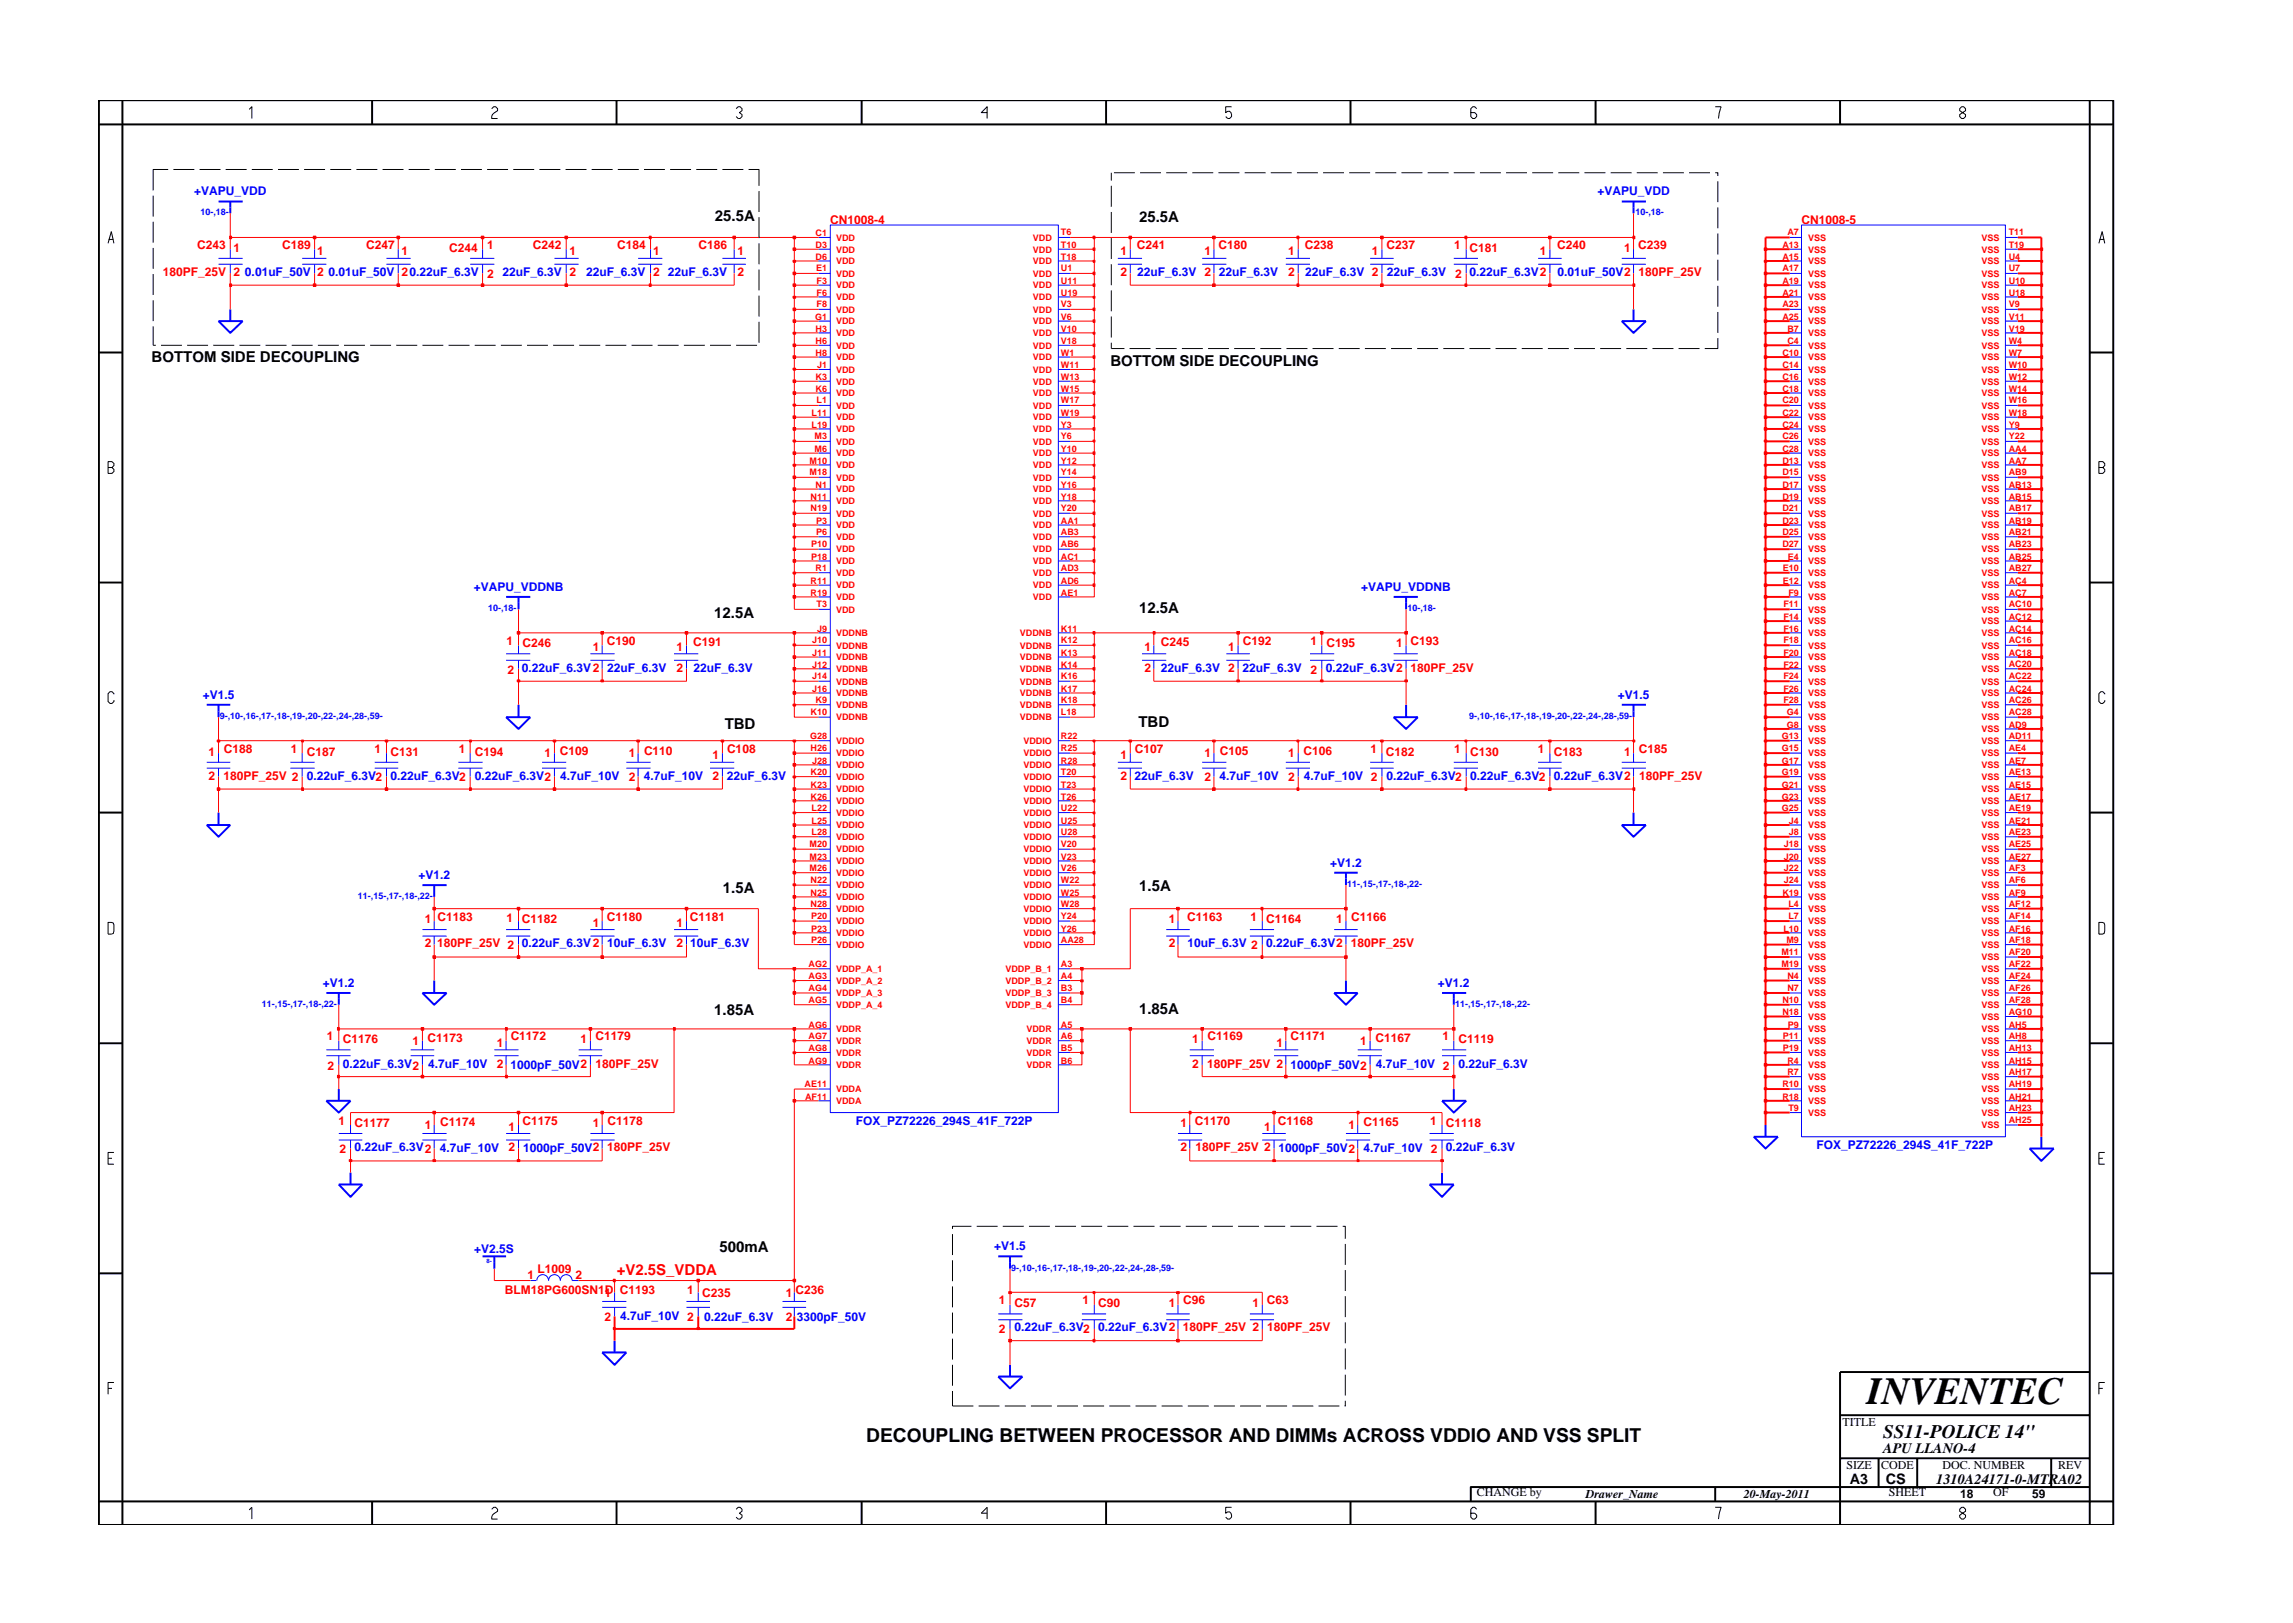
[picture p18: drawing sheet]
<svg xmlns="http://www.w3.org/2000/svg" width="297mm" height="210mm" viewBox="0 0 297 210" stroke-linecap="round" stroke-linejoin="round" font-family="sans-serif">
<defs><g id="words">
<text font-size="5" x="241.8" y="181.9">INVENTEC</text>
<g font-size="2.5">
<text x="112.2" y="186.9">DECOUPLING BETWEEN PROCESSOR AND DIMMs ACROSS VDDIO AND VSS SPLIT</text>
<text x="244" y="186.3">SS11-POLICE 14&quot;</text>
</g>
<g font-size="1.9">
<text x="92.6" y="28.6">25.5A</text>
<text x="147.6" y="28.8">25.5A</text>
<text x="19.6" y="46.9">BOTTOM SIDE DECOUPLING</text>
<text x="143.9" y="47.4">BOTTOM SIDE DECOUPLING</text>
<text x="92.5" y="80.1">12.5A</text>
<text x="147.6" y="79.5">12.5A</text>
<text x="93.9" y="94.4">TBD</text>
<text x="147.5" y="94.2">TBD</text>
<text x="93.7" y="115.7">1.5A</text>
<text x="147.6" y="115.5">1.5A</text>
<text x="92.5" y="131.5">1.85A</text>
<text x="147.6" y="131.4">1.85A</text>
<text x="93.2" y="162.2">500mA</text>
<text x="244" y="188.2">APU LLANO-4</text>
<text x="239.6" y="192.2">A3</text>
<text x="244.3" y="192.3">CS</text>
<text x="250.8" y="192.2">1310A24171-0-MTRA02</text>
</g>
<text font-size="1.9" fill="#f00" x="79.9" y="165.2">+V2.5S_VDDA</text>
<g font-size="1.6" fill="#00f">
<text x="25.1" y="25.3">+VAPU_VDD</text>
<text x="206.9" y="25.3">+VAPU_VDD</text>
<text x="31.7" y="35.7">0.01uF_50V 2</text>
<text x="42.6" y="35.7">0.01uF_50V 20.22uF_6.3V 2</text>
<text x="65.1" y="35.7">22uF_6.3V 2</text>
<text x="75.9" y="35.7">22uF_6.3V 2</text>
<text x="86.5" y="35.8">22uF_6.3V</text>
<text x="147.3" y="35.8">22uF_6.3V 2</text>
<text x="157.9" y="35.7">22uF_6.3V</text>
<text x="169.1" y="35.8">22uF_6.3V 2</text>
<text x="179.7" y="35.7">22uF_6.3V</text>
<text x="190.4" y="35.7">0.22uF_6.3V2</text>
<text x="201.7" y="35.7">0.01uF_50V2</text>
<text x="61.4" y="76.6">+VAPU_VDDNB</text>
<text x="176.3" y="76.6">+VAPU_VDDNB</text>
<text x="67.6" y="87">0.22uF_6.3V2</text>
<text x="78.7" y="87">22uF_6.3V</text>
<text x="89.8" y="87.1">22uF_6.3V</text>
<text x="150.4" y="87.1">22uF_6.3V 2</text>
<text x="160.9" y="87">22uF_6.3V</text>
<text x="171.7" y="87">0.22uF_6.3V2</text>
<text x="26.3" y="90.5">+V1.5</text>
<text x="209.6" y="90.5">+V1.5</text>
<text x="39.7" y="101">0.22uF_6.3V2</text>
<text x="50.6" y="101">0.22uF_6.3V2</text>
<text x="61.5" y="101">0.22uF_6.3V2</text>
<text x="72.6" y="101.1">4.7uF_10V</text>
<text x="83.4" y="101.1">4.7uF_10V</text>
<text x="94.1" y="101">22uF_6.3V</text>
<text x="147" y="101">22uF_6.3V</text>
<text x="158" y="101.1">4.7uF_10V</text>
<text x="168.9" y="101.1">4.7uF_10V 2</text>
<text x="179.6" y="101">0.22uF_6.3V2</text>
<text x="190.4" y="101">0.22uF_6.3V2</text>
<text x="201.3" y="101">0.22uF_6.3V2</text>
<text x="54.2" y="113.8">+V1.2</text>
<text x="172.3" y="112.3">+V1.2</text>
<text x="67.6" y="122.7">0.22uF_6.3V2</text>
<text x="78.7" y="122.7">10uF_6.3V</text>
<text x="89.4" y="122.7">10uF_6.3V</text>
<text x="153.8" y="122.7">10uF_6.3V 2</text>
<text x="164" y="122.7">0.22uF_6.3V2</text>
<text x="41.8" y="127.9">+V1.2</text>
<text x="186.3" y="127.9">+V1.2</text>
<text x="44.4" y="138.3">0.22uF_6.3V2</text>
<text x="55.5" y="138.3">4.7uF_10V</text>
<text x="66.2" y="138.5">1000pF_50V2</text>
<text x="167.2" y="138.5">1000pF_50V2</text>
<text x="178.2" y="138.3">4.7uF_10V 2</text>
<text x="188.9" y="138.3">0.22uF_6.3V</text>
<text x="45.9" y="149.2">0.22uF_6.3V2</text>
<text x="57" y="149.2">4.7uF_10V</text>
<text x="67.8" y="149.2">1000pF_50V2</text>
<text x="110.9" y="145.7">FOX_PZ72226_294S_41F_722P</text>
<text x="165.6" y="149.2">1000pF_50V2</text>
<text x="176.6" y="149.2">4.7uF_10V 2</text>
<text x="187.3" y="149.2">0.22uF_6.3V</text>
<text x="235.3" y="148.8">FOX_PZ72226_294S_41F_722P</text>
<text x="128.8" y="162">+V1.5</text>
<text x="61.4" y="162.3">+V2.5S</text>
<text x="80.3" y="171">4.7uF_10V 2</text>
<text x="91.2" y="171.1">0.22uF_6.3V</text>
<text x="103.2" y="171.2">3300pF_50V</text>
<text x="131.4" y="172.4">0.22uF_6.3V2</text>
<text x="142.3" y="172.4">0.22uF_6.3V2</text>
</g>
<g font-size="1.6" fill="#f00">
<text x="107.6" y="29">CN1008-4</text>
<text x="233.4" y="29">CN1008-5</text>
<text x="21.1" y="35.7">180PF_25V 2</text>
<text x="25.5" y="32.2">C243</text>
<text x="30.3" y="32.6">1</text>
<text x="36.5" y="32.2">C189</text>
<text x="41.1" y="33">1</text>
<text x="47.5" y="32.2">C247</text>
<text x="52" y="33">1</text>
<text x="58.2" y="32.6">C244</text>
<text x="63.1" y="32.2">1</text>
<text x="69" y="32.2">C242</text>
<text x="73.8" y="33">1</text>
<text x="80" y="32.2">C184</text>
<text x="84.6" y="33">1</text>
<text x="90.5" y="32.3">C186</text>
<text x="95.5" y="35.8">2</text>
<text x="95.5" y="33">1</text>
<text x="145.1" y="33">1</text>
<text x="145.1" y="35.8">2</text>
<text x="147.3" y="32.3">C241</text>
<text x="156.1" y="33">1</text>
<text x="157.8" y="32.2">C180</text>
<text x="166.9" y="33">1</text>
<text x="166.9" y="35.8">2</text>
<text x="169" y="32.3">C238</text>
<text x="177.7" y="33">1</text>
<text x="179.6" y="32.2">C237</text>
<text x="188.4" y="32.2">1</text>
<text x="188.5" y="36">2</text>
<text x="190.4" y="32.6">C181</text>
<text x="199.5" y="33">1</text>
<text x="201.7" y="32.2">C240</text>
<text x="210.4" y="32.6">1</text>
<text x="212.2" y="32.2">C239</text>
<text x="212.2" y="35.7">180PF_25V</text>
<text x="65.6" y="83.5">1</text>
<text x="67.7" y="83.8">C246</text>
<text x="78.6" y="83.5">C190</text>
<text x="89.8" y="83.6">C191</text>
<text x="150.4" y="83.6">C245</text>
<text x="161" y="83.5">C192</text>
<text x="169.8" y="83.5">1</text>
<text x="171.8" y="83.8">C195</text>
<text x="180.9" y="83.8">1 C193</text>
<text x="65.7" y="87.3">2</text>
<text x="76.8" y="84.4">1</text>
<text x="87.6" y="84.4">1</text>
<text x="87.6" y="87">2</text>
<text x="148.3" y="87">2</text>
<text x="148.3" y="84.4">1</text>
<text x="159.1" y="84.4">1</text>
<text x="169.8" y="87.3">2</text>
<text x="182.7" y="87">180PF_25V</text>
<text x="27" y="97.9">1</text>
<text x="27" y="101">2</text>
<text x="28.9" y="101">180PF_25V 2</text>
<text x="29" y="97.5">C188</text>
<text x="37.7" y="97.5">1</text>
<text x="39.7" y="97.9">C187</text>
<text x="48.5" y="97.5">1</text>
<text x="50.6" y="97.9">C131</text>
<text x="59.4" y="97.5">1</text>
<text x="61.5" y="97.9">C194</text>
<text x="70.5" y="98.1">1</text>
<text x="72.5" y="97.8">C109</text>
<text x="81.5" y="98.1">1</text>
<text x="81.5" y="101.2">2</text>
<text x="83.4" y="97.8">C110</text>
<text x="92.3" y="98.3">1</text>
<text x="92.3" y="101">2</text>
<text x="94.2" y="97.5">C108</text>
<text x="145.1" y="98.3">1</text>
<text x="145.1" y="101">2</text>
<text x="147" y="97.5">C107</text>
<text x="156.1" y="98.1">1</text>
<text x="156.1" y="101.2">2</text>
<text x="158" y="97.8">C105</text>
<text x="166.9" y="98.1">1</text>
<text x="166.9" y="101.2">2</text>
<text x="168.9" y="97.8">C106</text>
<text x="177.6" y="97.5">1</text>
<text x="179.5" y="97.9">C182</text>
<text x="188.4" y="97.5">1</text>
<text x="190.4" y="97.9">C130</text>
<text x="199.2" y="97.5">1</text>
<text x="201.3" y="97.9">C183</text>
<text x="210.4" y="97.9">1</text>
<text x="212.3" y="97.5">C185</text>
<text x="212.3" y="101">180PF_25V</text>
<text x="55" y="119.6">1 C1183</text>
<text x="65.6" y="119.4">1</text>
<text x="67.6" y="119.6">C1182</text>
<text x="78.6" y="119.3">C1180</text>
<text x="89.4" y="119.3">C1181</text>
<text x="151.4" y="119.6">1</text>
<text x="153.8" y="119.3">C1163</text>
<text x="162" y="119.3">1</text>
<text x="164" y="119.6">C1164</text>
<text x="173.1" y="119.6">1</text>
<text x="175" y="119.3">C1166</text>
<text x="55" y="122.7">2</text>
<text x="56.6" y="122.7">180PF_25V 2</text>
<text x="76.8" y="120.1">1</text>
<text x="87.6" y="120.1">1</text>
<text x="87.6" y="122.7">2</text>
<text x="151.4" y="122.7">2</text>
<text x="175" y="122.7">180PF_25V</text>
<text x="42.3" y="134.8">1</text>
<text x="44.4" y="135.2">C1176</text>
<text x="53.4" y="135.3">1</text>
<text x="55.4" y="135">C1173</text>
<text x="64.4" y="135.6">1</text>
<text x="66.2" y="134.8">C1172</text>
<text x="75.2" y="135.2">1</text>
<text x="77.2" y="134.8">C1179</text>
<text x="154.4" y="135.2">1</text>
<text x="156.4" y="134.8">C1169</text>
<text x="165.4" y="135.6">1</text>
<text x="167.2" y="134.8">C1171</text>
<text x="176.2" y="135.3">1</text>
<text x="178.2" y="135">C1167</text>
<text x="186.9" y="134.8">1</text>
<text x="188.9" y="135.2">C1119</text>
<text x="42.4" y="138.6">2</text>
<text x="64.4" y="138.3">2</text>
<text x="77.1" y="138.3">180PF_25V</text>
<text x="154.4" y="138.3">2</text>
<text x="156.4" y="138.3">180PF_25V 2</text>
<text x="43.9" y="145.7">1</text>
<text x="44" y="149.4">2</text>
<text x="45.9" y="146">C1177</text>
<text x="55" y="146.2">1</text>
<text x="57" y="145.9">C1174</text>
<text x="65.9" y="146.5">1</text>
<text x="65.9" y="149.2">2</text>
<text x="67.7" y="145.7">C1175</text>
<text x="76.8" y="146">1 C1178</text>
<text x="78.6" y="149.2">180PF_25V</text>
<text x="152.9" y="146">1 C1170</text>
<text x="152.9" y="149.2">2</text>
<text x="154.8" y="149.2">180PF_25V 2</text>
<text x="163.8" y="146.5">1</text>
<text x="165.6" y="145.7">C1168</text>
<text x="174.7" y="146.2">1</text>
<text x="176.6" y="145.9">C1165</text>
<text x="185.3" y="145.7">1</text>
<text x="187.3" y="146">C1118</text>
<text x="65.4" y="167.7">BLM18PG600SN1D C1193</text>
<text x="68.4" y="165.7">1</text>
<text x="69.6" y="165">L1009</text>
<text x="74.5" y="165.7">2</text>
<text x="89" y="167.6">1</text>
<text x="103.1" y="167.6">C236</text>
<text x="78.3" y="168">1</text>
<text x="78.3" y="171.2">2</text>
<text x="91" y="168">C235</text>
<text x="101.8" y="168">1</text>
<text x="101.8" y="171.2">2</text>
<text x="129.4" y="169">1</text>
<text x="129.4" y="172.7">2</text>
<text x="131.4" y="169.4">C57</text>
<text x="140.2" y="169">1</text>
<text x="142.3" y="169.4">C90</text>
<text x="151.4" y="169.4">1</text>
<text x="153.2" y="172.4">180PF_25V 2</text>
<text x="153.3" y="169">C96</text>
<text x="162.2" y="169.4">1</text>
<text x="164.1" y="169">C63</text>
<text x="164.2" y="172.4">180PF_25V</text>
</g>
<g font-size="1.6">
<text x="238.7" y="184.8">TITLE</text>
<text x="239.2" y="190.4">SIZE</text>
<text x="243.7" y="190.4">CODE</text>
<text x="251.6" y="190.4">DOC. NUMBER</text>
<text x="266.6" y="190.4">REV</text>
<text x="191.3" y="193.8">CHANGE by</text>
<text x="205.4" y="194.1">Drawer_Name</text>
<text x="225.9" y="194.1">20-May-2011</text>
<text x="244.7" y="193.8">SHEET</text>
<text x="253.9" y="194.1">18</text>
<text x="258.2" y="193.8">OF</text>
<text x="263.3" y="194.1">59</text>
</g>
<g font-size="1.2" fill="#00f">
<text x="26" y="27.9">10-,18-</text>
<text x="211.9" y="27.9">10-,18-</text>
<text x="63.2" y="79.2">10-,18-</text>
<text x="182.3" y="79.2">10-,18-</text>
<text x="28.5" y="93.2">9-,10-,16-,17-,18-,19-,20-,22-,24-,28-,59-</text>
<text x="190.3" y="93.2">9-,10-,16-,17-,18-,19-,20-,22-,24-,28-,59-</text>
<text x="46.4" y="116.4">11-,15-,17-,18-,22-</text>
<text x="174.5" y="114.9">11-,15-,17-,18-,22-</text>
<text x="33.9" y="130.4">11-,15-,17-,18-,22-</text>
<text x="188.5" y="130.4">11-,15-,17-,18-,22-</text>
<text x="131" y="164.6">9-,10-,16-,17-,18-,19-,20-,22-,24-,28-,59-</text>
</g>
<g font-size="1.2" fill="#f00">
<text x="105.6" y="30.5">C1</text>
<text x="105.6" y="32.1">D3</text>
<text x="105.6" y="33.6">D6</text>
<text x="105.7" y="35.2">E1</text>
<text x="108.3" y="31.2">VDD</text>
<text x="108.3" y="32.7">VDD</text>
<text x="108.3" y="34.2">VDD</text>
<text x="108.3" y="35.8">VDD</text>
<text x="133.8" y="32.7">VDD</text>
<text x="133.8" y="34.2">VDD</text>
<text x="133.8" y="31.2">VDD</text>
<text x="133.8" y="35.8">VDD</text>
<text x="137.4" y="32.1">T10</text>
<text x="137.4" y="33.6">T18</text>
<text x="137.4" y="30.5">T6</text>
<text x="137.4" y="35.2">U1</text>
<text x="230.9" y="32.1">A13</text>
<text x="230.9" y="33.6">A15</text>
<text x="230.9" y="35.2">A17</text>
<text x="231.5" y="30.5">A7</text>
<text x="234.2" y="31.2">VSS</text>
<text x="234.2" y="32.7">VSS</text>
<text x="234.2" y="34.2">VSS</text>
<text x="234.2" y="35.8">VSS</text>
<text x="256.7" y="31.2">VSS</text>
<text x="256.7" y="32.7">VSS</text>
<text x="256.7" y="34.2">VSS</text>
<text x="256.7" y="35.8">VSS</text>
<text x="260.2" y="30.5">T11</text>
<text x="260.2" y="32.1">T19</text>
<text x="260.2" y="33.6">U4</text>
<text x="260.2" y="35.2">U7</text>
<text x="105.6" y="41.4">G1</text>
<text x="105.8" y="36.8">F3</text>
<text x="105.8" y="38.3">F6</text>
<text x="105.8" y="39.8">F8</text>
<text x="108.3" y="37.4">VDD</text>
<text x="108.3" y="38.9">VDD</text>
<text x="108.3" y="40.5">VDD</text>
<text x="133.8" y="37.4">VDD</text>
<text x="133.8" y="38.9">VDD</text>
<text x="133.8" y="40.5">VDD</text>
<text x="137.4" y="36.8">U11</text>
<text x="137.4" y="38.3">U19</text>
<text x="137.4" y="39.8">V3</text>
<text x="137.4" y="41.4">V6</text>
<text x="230.9" y="36.8">A19</text>
<text x="230.9" y="38.3">A21</text>
<text x="230.9" y="39.8">A23</text>
<text x="230.9" y="41.4">A25</text>
<text x="234.2" y="37.4">VSS</text>
<text x="234.2" y="38.9">VSS</text>
<text x="234.2" y="40.5">VSS</text>
<text x="256.7" y="37.4">VSS</text>
<text x="256.7" y="38.9">VSS</text>
<text x="256.7" y="40.5">VSS</text>
<text x="260.2" y="36.8">U10</text>
<text x="260.2" y="38.3">U18</text>
<text x="260.2" y="41.4">V11</text>
<text x="260.2" y="39.8">V9</text>
<text x="105.6" y="43">H3</text>
<text x="105.6" y="44.6">H6</text>
<text x="105.6" y="46.1">H8</text>
<text x="105.8" y="47.6">J1</text>
<text x="108.3" y="43.5">VDD</text>
<text x="108.3" y="45.2">VDD</text>
<text x="108.3" y="46.7">VDD</text>
<text x="108.3" y="42">VDD</text>
<text x="133.8" y="46.7">VDD</text>
<text x="133.8" y="43.5">VDD</text>
<text x="133.8" y="45.2">VDD</text>
<text x="133.8" y="42">VDD</text>
<text x="137.4" y="46.1">W1</text>
<text x="137.4" y="47.6">W11</text>
<text x="137.4" y="43">V10</text>
<text x="137.4" y="44.6">V18</text>
<text x="230.9" y="46.1">C10</text>
<text x="230.9" y="47.6">C14</text>
<text x="231.5" y="43">B7</text>
<text x="231.5" y="44.6">C4</text>
<text x="234.2" y="46.7">VSS</text>
<text x="234.2" y="43.5">VSS</text>
<text x="234.2" y="42">VSS</text>
<text x="234.2" y="45.2">VSS</text>
<text x="256.7" y="45.2">VSS</text>
<text x="256.7" y="46.7">VSS</text>
<text x="256.7" y="42">VSS</text>
<text x="256.7" y="43.5">VSS</text>
<text x="260.2" y="44.6">W4</text>
<text x="260.2" y="46.1">W7</text>
<text x="260.2" y="43">V19</text>
<text x="260.2" y="47.6">W10</text>
<text x="105.1" y="53.9">L11</text>
<text x="105.6" y="49.2">K3</text>
<text x="105.6" y="50.7">K6</text>
<text x="105.8" y="52.3">L1</text>
<text x="108.3" y="49.8">VDD</text>
<text x="108.3" y="51.3">VDD</text>
<text x="108.3" y="52.9">VDD</text>
<text x="108.3" y="48.3">VDD</text>
<text x="133.8" y="49.8">VDD</text>
<text x="133.8" y="51.3">VDD</text>
<text x="133.8" y="52.9">VDD</text>
<text x="133.8" y="48.3">VDD</text>
<text x="137.4" y="49.2">W13</text>
<text x="137.4" y="50.7">W15</text>
<text x="137.4" y="52.3">W17</text>
<text x="137.4" y="53.9">W19</text>
<text x="230.9" y="49.2">C16</text>
<text x="230.9" y="50.7">C18</text>
<text x="230.9" y="52.3">C20</text>
<text x="230.9" y="53.9">C22</text>
<text x="234.2" y="48.3">VSS</text>
<text x="234.2" y="49.8">VSS</text>
<text x="234.2" y="51.3">VSS</text>
<text x="234.2" y="52.9">VSS</text>
<text x="256.7" y="52.9">VSS</text>
<text x="256.7" y="48.3">VSS</text>
<text x="256.7" y="49.8">VSS</text>
<text x="256.7" y="51.3">VSS</text>
<text x="260.2" y="52.3">W16</text>
<text x="260.2" y="53.9">W18</text>
<text x="260.2" y="49.2">W12</text>
<text x="260.2" y="50.7">W14</text>
<text x="105.1" y="55.4">L19</text>
<text x="105.5" y="58.5">M6</text>
<text x="105.5" y="56.9">M3</text>
<text x="108.3" y="59.1">VDD</text>
<text x="108.3" y="57.6">VDD</text>
<text x="108.3" y="54.5">VDD</text>
<text x="108.3" y="56">VDD</text>
<text x="133.8" y="56">VDD</text>
<text x="133.8" y="54.5">VDD</text>
<text x="133.8" y="59.1">VDD</text>
<text x="133.8" y="57.6">VDD</text>
<text x="137.4" y="55.4">Y3</text>
<text x="137.4" y="58.5">Y10</text>
<text x="137.4" y="56.9">Y6</text>
<text x="230.9" y="55.4">C24</text>
<text x="230.9" y="56.9">C26</text>
<text x="230.9" y="58.5">C28</text>
<text x="234.2" y="54.5">VSS</text>
<text x="234.2" y="56">VSS</text>
<text x="234.2" y="57.6">VSS</text>
<text x="234.2" y="59.1">VSS</text>
<text x="256.7" y="59.1">VSS</text>
<text x="256.7" y="54.5">VSS</text>
<text x="256.7" y="57.6">VSS</text>
<text x="256.7" y="56">VSS</text>
<text x="260.2" y="58.5">AA4</text>
<text x="260.2" y="56.9">Y22</text>
<text x="260.2" y="55.4">Y9</text>
<text x="104.9" y="60.1">M10</text>
<text x="104.9" y="61.6">M18</text>
<text x="105" y="64.7">N11</text>
<text x="105.6" y="63.2">N1</text>
<text x="108.3" y="63.8">VDD</text>
<text x="108.3" y="65.3">VDD</text>
<text x="108.3" y="60.7">VDD</text>
<text x="108.3" y="62.3">VDD</text>
<text x="133.8" y="60.7">VDD</text>
<text x="133.8" y="62.3">VDD</text>
<text x="133.8" y="63.8">VDD</text>
<text x="133.8" y="65.3">VDD</text>
<text x="137.4" y="60.1">Y12</text>
<text x="137.4" y="61.6">Y14</text>
<text x="137.4" y="63.2">Y16</text>
<text x="137.4" y="64.7">Y18</text>
<text x="230.9" y="64.7">D19</text>
<text x="230.9" y="60.1">D13</text>
<text x="230.9" y="61.6">D15</text>
<text x="230.9" y="63.2">D17</text>
<text x="234.2" y="65.3">VSS</text>
<text x="234.2" y="60.7">VSS</text>
<text x="234.2" y="62.3">VSS</text>
<text x="234.2" y="63.8">VSS</text>
<text x="256.7" y="62.3">VSS</text>
<text x="256.7" y="60.7">VSS</text>
<text x="256.7" y="63.8">VSS</text>
<text x="256.7" y="65.3">VSS</text>
<text x="260.2" y="61.6">AB9</text>
<text x="260.2" y="60.1">AA7</text>
<text x="260.2" y="63.2">AB13</text>
<text x="260.2" y="64.7">AB15</text>
<text x="105" y="66.2">N19</text>
<text x="105.1" y="70.9">P10</text>
<text x="105.7" y="67.8">P3</text>
<text x="105.7" y="69.4">P6</text>
<text x="108.3" y="68.4">VDD</text>
<text x="108.3" y="70">VDD</text>
<text x="108.3" y="66.9">VDD</text>
<text x="108.3" y="71.6">VDD</text>
<text x="133.8" y="68.4">VDD</text>
<text x="133.8" y="70">VDD</text>
<text x="133.8" y="71.6">VDD</text>
<text x="133.8" y="66.9">VDD</text>
<text x="137.4" y="67.8">AA1</text>
<text x="137.4" y="69.4">AB3</text>
<text x="137.4" y="70.9">AB6</text>
<text x="137.4" y="66.2">Y20</text>
<text x="230.9" y="66.2">D21</text>
<text x="230.9" y="67.8">D23</text>
<text x="230.9" y="69.4">D25</text>
<text x="230.9" y="70.9">D27</text>
<text x="234.2" y="66.9">VSS</text>
<text x="234.2" y="68.4">VSS</text>
<text x="234.2" y="70">VSS</text>
<text x="234.2" y="71.6">VSS</text>
<text x="256.7" y="71.6">VSS</text>
<text x="256.7" y="66.9">VSS</text>
<text x="256.7" y="68.4">VSS</text>
<text x="256.7" y="70">VSS</text>
<text x="260.2" y="70.9">AB23</text>
<text x="260.2" y="66.2">AB17</text>
<text x="260.2" y="67.8">AB19</text>
<text x="260.2" y="69.4">AB21</text>
<text x="105" y="75.6">R11</text>
<text x="105" y="77.2">R19</text>
<text x="105.1" y="72.5">P18</text>
<text x="105.6" y="74">R1</text>
<text x="108.3" y="73.1">VDD</text>
<text x="108.3" y="74.6">VDD</text>
<text x="108.3" y="76.2">VDD</text>
<text x="108.3" y="77.8">VDD</text>
<text x="133.8" y="73.1">VDD</text>
<text x="133.8" y="74.6">VDD</text>
<text x="133.8" y="76.2">VDD</text>
<text x="133.8" y="77.8">VDD</text>
<text x="137.4" y="72.5">AC1</text>
<text x="137.4" y="74">AD3</text>
<text x="137.4" y="75.6">AD6</text>
<text x="137.4" y="77.2">AE1</text>
<text x="231" y="74">E10</text>
<text x="231" y="75.6">E12</text>
<text x="231.6" y="72.5">E4</text>
<text x="231.7" y="77.2">F9</text>
<text x="234.2" y="77.8">VSS</text>
<text x="234.2" y="74.6">VSS</text>
<text x="234.2" y="76.2">VSS</text>
<text x="234.2" y="73.1">VSS</text>
<text x="256.7" y="76.2">VSS</text>
<text x="256.7" y="77.8">VSS</text>
<text x="256.7" y="73.1">VSS</text>
<text x="256.7" y="74.6">VSS</text>
<text x="260.2" y="75.6">AC4</text>
<text x="260.2" y="77.2">AC7</text>
<text x="260.2" y="72.5">AB25</text>
<text x="260.2" y="74">AB27</text>
<text x="105.2" y="83.3">J10</text>
<text x="105.8" y="78.7">T3</text>
<text x="105.8" y="81.8">J9</text>
<text x="108.3" y="82.4">VDDNB</text>
<text x="108.3" y="79.4">VDD</text>
<text x="132.1" y="82.4">VDDNB</text>
<text x="137.4" y="81.8">K11</text>
<text x="137.4" y="83.3">K12</text>
<text x="231" y="78.7">F11</text>
<text x="231" y="80.3">F14</text>
<text x="231" y="81.8">F16</text>
<text x="231" y="83.3">F18</text>
<text x="234.2" y="79.4">VSS</text>
<text x="234.2" y="80.9">VSS</text>
<text x="234.2" y="82.4">VSS</text>
<text x="256.7" y="79.4">VSS</text>
<text x="256.7" y="80.9">VSS</text>
<text x="256.7" y="82.4">VSS</text>
<text x="260.2" y="78.7">AC10</text>
<text x="260.2" y="80.3">AC12</text>
<text x="260.2" y="81.8">AC14</text>
<text x="260.2" y="83.3">AC16</text>
<text x="105.2" y="86.5">J12</text>
<text x="105.2" y="88">J14</text>
<text x="105.2" y="89.6">J16</text>
<text x="105.2" y="84.9">J11</text>
<text x="108.3" y="87.1">VDDNB</text>
<text x="108.3" y="88.7">VDDNB</text>
<text x="108.3" y="84">VDDNB</text>
<text x="108.3" y="85.5">VDDNB</text>
<text x="132.1" y="85.5">VDDNB</text>
<text x="132.1" y="87.1">VDDNB</text>
<text x="132.1" y="88.7">VDDNB</text>
<text x="132.1" y="84">VDDNB</text>
<text x="137.4" y="84.9">K13</text>
<text x="137.4" y="86.5">K14</text>
<text x="137.4" y="88">K16</text>
<text x="137.4" y="89.6">K17</text>
<text x="231" y="84.9">F20</text>
<text x="231" y="86.5">F22</text>
<text x="231" y="88">F24</text>
<text x="231" y="89.6">F26</text>
<text x="234.2" y="84">VSS</text>
<text x="234.2" y="85.5">VSS</text>
<text x="234.2" y="87.1">VSS</text>
<text x="234.2" y="88.7">VSS</text>
<text x="256.7" y="85.5">VSS</text>
<text x="256.7" y="87.1">VSS</text>
<text x="256.7" y="88.7">VSS</text>
<text x="256.7" y="84">VSS</text>
<text x="260.2" y="84.9">AC18</text>
<text x="260.2" y="86.5">AC20</text>
<text x="260.2" y="88">AC22</text>
<text x="260.2" y="89.6">AC24</text>
<text x="104.9" y="95.8">G28</text>
<text x="105" y="92.7">K10</text>
<text x="105.6" y="91.1">K9</text>
<text x="108.3" y="90.2">VDDNB</text>
<text x="108.3" y="93.3">VDDNB</text>
<text x="108.3" y="91.7">VDDNB</text>
<text x="132.1" y="93.3">VDDNB</text>
<text x="132.1" y="90.2">VDDNB</text>
<text x="132.1" y="91.7">VDDNB</text>
<text x="137.4" y="92.7">L18</text>
<text x="137.4" y="91.1">K18</text>
<text x="137.4" y="95.8">R22</text>
<text x="230.8" y="95.8">G13</text>
<text x="231" y="91.1">F28</text>
<text x="231.5" y="92.7">G4</text>
<text x="231.5" y="94.3">G8</text>
<text x="234.2" y="93.3">VSS</text>
<text x="234.2" y="94.9">VSS</text>
<text x="234.2" y="91.7">VSS</text>
<text x="234.2" y="90.2">VSS</text>
<text x="256.7" y="94.9">VSS</text>
<text x="256.7" y="90.2">VSS</text>
<text x="256.7" y="91.7">VSS</text>
<text x="256.7" y="93.3">VSS</text>
<text x="260.2" y="95.8">AD11</text>
<text x="260.2" y="94.3">AD9</text>
<text x="260.2" y="91.1">AC26</text>
<text x="260.2" y="92.7">AC28</text>
<text x="105" y="100.4">K20</text>
<text x="105" y="97.3">H26</text>
<text x="105.2" y="98.9">J28</text>
<text x="108.3" y="101">VDDIO</text>
<text x="108.3" y="99.5">VDDIO</text>
<text x="108.3" y="96.4">VDDIO</text>
<text x="108.3" y="98">VDDIO</text>
<text x="132.6" y="96.4">VDDIO</text>
<text x="132.6" y="98">VDDIO</text>
<text x="132.6" y="99.5">VDDIO</text>
<text x="132.6" y="101">VDDIO</text>
<text x="137.4" y="97.3">R25</text>
<text x="137.4" y="98.9">R28</text>
<text x="137.4" y="100.4">T20</text>
<text x="230.8" y="97.3">G15</text>
<text x="230.8" y="98.9">G17</text>
<text x="230.8" y="100.4">G19</text>
<text x="234.2" y="96.4">VSS</text>
<text x="234.2" y="98">VSS</text>
<text x="234.2" y="99.5">VSS</text>
<text x="234.2" y="101">VSS</text>
<text x="256.7" y="98">VSS</text>
<text x="256.7" y="99.5">VSS</text>
<text x="256.7" y="96.4">VSS</text>
<text x="256.7" y="101">VSS</text>
<text x="260.2" y="97.3">AE4</text>
<text x="260.2" y="98.9">AE7</text>
<text x="260.2" y="100.4">AE13</text>
<text x="105" y="102.1">K23</text>
<text x="105" y="103.6">K26</text>
<text x="105.1" y="106.7">L25</text>
<text x="105.1" y="105.1">L22</text>
<text x="108.3" y="102.6">VDDIO</text>
<text x="108.3" y="104.2">VDDIO</text>
<text x="108.3" y="107.3">VDDIO</text>
<text x="108.3" y="105.7">VDDIO</text>
<text x="132.6" y="102.6">VDDIO</text>
<text x="132.6" y="105.7">VDDIO</text>
<text x="132.6" y="107.3">VDDIO</text>
<text x="132.6" y="104.2">VDDIO</text>
<text x="137.4" y="102.1">T23</text>
<text x="137.4" y="105.1">U22</text>
<text x="137.4" y="106.7">U25</text>
<text x="137.4" y="103.6">T26</text>
<text x="230.8" y="105.1">G25</text>
<text x="230.8" y="102.1">G21</text>
<text x="230.8" y="103.6">G23</text>
<text x="231.7" y="106.7">J4</text>
<text x="234.2" y="105.7">VSS</text>
<text x="234.2" y="102.6">VSS</text>
<text x="234.2" y="104.2">VSS</text>
<text x="234.2" y="107.3">VSS</text>
<text x="256.7" y="102.6">VSS</text>
<text x="256.7" y="104.2">VSS</text>
<text x="256.7" y="105.7">VSS</text>
<text x="256.7" y="107.3">VSS</text>
<text x="260.2" y="102.1">AE15</text>
<text x="260.2" y="103.6">AE17</text>
<text x="260.2" y="105.1">AE19</text>
<text x="260.2" y="106.7">AE21</text>
<text x="104.9" y="109.8">M20</text>
<text x="104.9" y="111.4">M23</text>
<text x="104.9" y="112.9">M26</text>
<text x="105.1" y="108.2">L28</text>
<text x="108.3" y="108.8">VDDIO</text>
<text x="108.3" y="110.4">VDDIO</text>
<text x="108.3" y="112">VDDIO</text>
<text x="108.3" y="113.5">VDDIO</text>
<text x="132.6" y="108.8">VDDIO</text>
<text x="132.6" y="110.4">VDDIO</text>
<text x="132.6" y="112">VDDIO</text>
<text x="132.6" y="113.5">VDDIO</text>
<text x="137.4" y="108.2">U28</text>
<text x="137.4" y="109.8">V20</text>
<text x="137.4" y="111.4">V23</text>
<text x="137.4" y="112.9">V26</text>
<text x="231.1" y="109.8">J18</text>
<text x="231.1" y="111.4">J20</text>
<text x="231.1" y="112.9">J22</text>
<text x="231.7" y="108.2">J8</text>
<text x="234.2" y="108.8">VSS</text>
<text x="234.2" y="110.4">VSS</text>
<text x="234.2" y="112">VSS</text>
<text x="234.2" y="113.5">VSS</text>
<text x="256.7" y="113.5">VSS</text>
<text x="256.7" y="110.4">VSS</text>
<text x="256.7" y="112">VSS</text>
<text x="256.7" y="108.8">VSS</text>
<text x="260.2" y="112.9">AF3</text>
<text x="260.2" y="109.8">AE25</text>
<text x="260.2" y="111.4">AE27</text>
<text x="260.2" y="108.2">AE23</text>
<text x="105" y="114.4">N22</text>
<text x="105" y="116">N25</text>
<text x="105" y="117.5">N28</text>
<text x="105.1" y="119.1">P20</text>
<text x="108.3" y="119.7">VDDIO</text>
<text x="108.3" y="115.1">VDDIO</text>
<text x="108.3" y="116.6">VDDIO</text>
<text x="108.3" y="118.1">VDDIO</text>
<text x="132.6" y="119.7">VDDIO</text>
<text x="132.6" y="115.1">VDDIO</text>
<text x="132.6" y="116.6">VDDIO</text>
<text x="132.6" y="118.1">VDDIO</text>
<text x="137.4" y="119.1">Y24</text>
<text x="137.4" y="114.4">W22</text>
<text x="137.4" y="116">W25</text>
<text x="137.4" y="117.5">W28</text>
<text x="230.9" y="116">K19</text>
<text x="231.1" y="114.4">J24</text>
<text x="231.7" y="117.5">L4</text>
<text x="231.7" y="119.1">L7</text>
<text x="234.2" y="116.6">VSS</text>
<text x="234.2" y="118.1">VSS</text>
<text x="234.2" y="119.7">VSS</text>
<text x="234.2" y="115.1">VSS</text>
<text x="256.7" y="115.1">VSS</text>
<text x="256.7" y="116.6">VSS</text>
<text x="256.7" y="118.1">VSS</text>
<text x="256.7" y="119.7">VSS</text>
<text x="260.2" y="114.4">AF6</text>
<text x="260.2" y="116">AF9</text>
<text x="260.2" y="117.5">AF12</text>
<text x="260.2" y="119.1">AF14</text>
<text x="104.7" y="125.3">AG2</text>
<text x="105.1" y="120.7">P23</text>
<text x="105.1" y="122.2">P26</text>
<text x="108.3" y="121.3">VDDIO</text>
<text x="108.3" y="122.8">VDDIO</text>
<text x="108.3" y="125.9">VDDP_A_1</text>
<text x="130.2" y="125.9">VDDP_B_1</text>
<text x="132.6" y="122.8">VDDIO</text>
<text x="132.6" y="121.3">VDDIO</text>
<text x="137.4" y="122.2">AA28</text>
<text x="137.4" y="120.7">Y26</text>
<text x="137.4" y="125.3">A3</text>
<text x="230.8" y="123.7">M11</text>
<text x="230.8" y="125.3">M19</text>
<text x="231" y="120.7">L10</text>
<text x="231.4" y="122.2">M9</text>
<text x="234.2" y="121.3">VSS</text>
<text x="234.2" y="124.4">VSS</text>
<text x="234.2" y="125.9">VSS</text>
<text x="234.2" y="122.8">VSS</text>
<text x="256.7" y="124.4">VSS</text>
<text x="256.7" y="125.9">VSS</text>
<text x="256.7" y="121.3">VSS</text>
<text x="256.7" y="122.8">VSS</text>
<text x="260.2" y="123.7">AF20</text>
<text x="260.2" y="125.3">AF22</text>
<text x="260.2" y="120.7">AF16</text>
<text x="260.2" y="122.2">AF18</text>
<text x="104.7" y="126.9">AG3</text>
<text x="104.7" y="128.4">AG4</text>
<text x="104.7" y="130">AG5</text>
<text x="108.3" y="127.5">VDDP_A_2</text>
<text x="108.3" y="129.1">VDDP_A_3</text>
<text x="108.3" y="130.6">VDDP_A_4</text>
<text x="130.2" y="127.5">VDDP_B_2</text>
<text x="130.2" y="129.1">VDDP_B_3</text>
<text x="130.2" y="130.6">VDDP_B_4</text>
<text x="137.4" y="126.9">A4</text>
<text x="137.4" y="128.4">B3</text>
<text x="137.4" y="130">B4</text>
<text x="230.9" y="130">N10</text>
<text x="230.9" y="131.5">N18</text>
<text x="231.5" y="126.9">N4</text>
<text x="231.5" y="128.4">N7</text>
<text x="234.2" y="130.6">VSS</text>
<text x="234.2" y="127.5">VSS</text>
<text x="234.2" y="129.1">VSS</text>
<text x="256.7" y="127.5">VSS</text>
<text x="256.7" y="129.1">VSS</text>
<text x="256.7" y="130.6">VSS</text>
<text x="260.2" y="131.5">AG10</text>
<text x="260.2" y="126.9">AF24</text>
<text x="260.2" y="128.4">AF26</text>
<text x="260.2" y="130">AF28</text>
<text x="104.7" y="133.1">AG6</text>
<text x="104.7" y="134.6">AG7</text>
<text x="104.7" y="136.2">AG8</text>
<text x="104.7" y="137.8">AG9</text>
<text x="108.3" y="133.7">VDDR</text>
<text x="108.3" y="135.2">VDDR</text>
<text x="108.3" y="136.8">VDDR</text>
<text x="133" y="136.8">VDDR</text>
<text x="133" y="133.7">VDDR</text>
<text x="133" y="135.2">VDDR</text>
<text x="137.4" y="136.2">B5</text>
<text x="137.4" y="137.8">B6</text>
<text x="137.4" y="133.1">A5</text>
<text x="137.4" y="134.6">A6</text>
<text x="231" y="134.6">P11</text>
<text x="231" y="136.2">P19</text>
<text x="231.5" y="137.8">R4</text>
<text x="231.6" y="133.1">P9</text>
<text x="234.2" y="132.1">VSS</text>
<text x="234.2" y="135.2">VSS</text>
<text x="234.2" y="136.8">VSS</text>
<text x="234.2" y="133.7">VSS</text>
<text x="256.7" y="132.1">VSS</text>
<text x="256.7" y="136.8">VSS</text>
<text x="256.7" y="133.7">VSS</text>
<text x="256.7" y="135.2">VSS</text>
<text x="260.2" y="136.2">AH13</text>
<text x="260.2" y="137.8">AH15</text>
<text x="260.2" y="133.1">AH5</text>
<text x="260.2" y="134.6">AH8</text>
<text x="104.2" y="140.8">AE11</text>
<text x="104.3" y="142.4">AF11</text>
<text x="108.3" y="141.5">VDDA</text>
<text x="108.3" y="143">VDDA</text>
<text x="108.3" y="138.4">VDDR</text>
<text x="133" y="138.4">VDDR</text>
<text x="230.9" y="142.4">R18</text>
<text x="230.9" y="140.8">R10</text>
<text x="231.5" y="139.3">R7</text>
<text x="231.7" y="144">T9</text>
<text x="234.2" y="143">VSS</text>
<text x="234.2" y="138.4">VSS</text>
<text x="234.2" y="139.9">VSS</text>
<text x="234.2" y="141.5">VSS</text>
<text x="256.7" y="138.4">VSS</text>
<text x="256.7" y="139.9">VSS</text>
<text x="256.7" y="141.5">VSS</text>
<text x="256.7" y="143">VSS</text>
<text x="260.2" y="139.3">AH17</text>
<text x="260.2" y="140.8">AH19</text>
<text x="260.2" y="142.4">AH21</text>
<text x="260.2" y="144">AH23</text>
<text x="234.2" y="144.6">VSS</text>
<text x="256.7" y="144.6">VSS</text>
<text x="256.7" y="146.2">VSS</text>
<text x="260.2" y="145.5">AH25</text>
</g>
<text font-size=".8" fill="#00f" x="63" y="163.6">8-</text>
</g></defs>
<g fill="none" stroke="#00f" stroke-width=".13">
<path d="M28.3 33.5h3.1M28.3 34.2h3.1M29.8 32.3v1.2M29.8 34.2v1.2M39.1 33.5h3.2M39.1 34.2h3.2M40.8 32.3v1.2M40.8 34.2v1.2M50.1 33.5h3.1M50.1 34.2h3.1M51.6 32.3v1.2M51.6 34.2v1.2"/>
<path d="M60.9 33.5h3.1M60.9 34.2h3.1M62.5 32.3v1.2M62.5 34.2v1.2M71.8 33.5h3.2M71.8 34.2h3.2M73.3 32.3v1.2M73.3 34.2v1.2M82.7 33.5h3.1M82.7 34.2h3.1M84.3 32.3v1.2M84.3 34.2v1.2"/>
<path d="M93.6 33.5h3M93.6 34.2h3M95.1 32.3v1.2M95.1 34.2v1.2M106 30.8h1.6M106 32.3h1.6M106 33.8h1.6M106 35.4h1.6M106 36.9h1.6M106 38.5h1.6M107.6 29.2h29.5v114.9h-29.5zM137.1 30.8h1.5"/>
<path d="M137.1 32.3h1.5M137.1 33.8h1.5M137.1 35.4h1.5M137.1 36.9h1.5M137.1 38.5h1.5M144.8 33.5h3.1M144.8 34.2h3.1M146.4 32.3v1.2M146.4 34.2v1.2M155.7 33.5h3.2M155.7 34.2h3.2M157.3 32.3v1.2"/>
<path d="M157.3 34.2v1.2M166.6 33.5h3.1M166.6 34.2h3.1M168.2 32.3v1.2M168.2 34.2v1.2M177.5 33.5h3M177.5 34.2h3M179 32.3v1.2M179 34.2v1.2M188.3 33.5h3.2M188.3 34.2h3.2M189.9 32.3v1.2"/>
<path d="M189.9 34.2v1.2M199.2 33.5h3.1M199.2 34.2h3.1M200.8 32.3v1.2M200.8 34.2v1.2M210.1 33.5h3.1M210.1 34.2h3.1M211.6 32.3v1.2M211.6 34.2v1.2M231.8 30.8h1.6M231.8 32.3h1.6M231.8 33.8h1.6"/>
<path d="M231.8 35.4h1.6M231.8 36.9h1.6M231.8 38.5h1.6M233.4 29.2h26.4v118.1h-26.4zM259.8 30.8h1.6M259.8 32.3h1.6M259.8 33.8h1.6M259.8 35.4h1.6M259.8 36.9h1.6M259.8 38.5h1.6M106 40.1h1.6M106 41.6h1.6"/>
<path d="M106 43.1h1.6M106 44.7h1.6M106 46.3h1.6M106 47.9h1.6M106 49.4h1.6M106 50.9h1.6M106 52.5h1.6M106 54h1.6M106 55.6h1.6M106 57.2h1.6M106 58.7h1.6M137.1 40.1h1.5"/>
<path d="M137.1 41.6h1.5M137.1 43.1h1.5M137.1 44.7h1.5M137.1 46.3h1.5M137.1 47.9h1.5M137.1 49.4h1.5M137.1 50.9h1.5M137.1 52.5h1.5M137.1 54h1.5M137.1 55.6h1.5M137.1 57.2h1.5M137.1 58.7h1.5"/>
<path d="M231.8 40.1h1.6M231.8 41.6h1.6M231.8 43.1h1.6M231.8 44.7h1.6M231.8 46.3h1.6M231.8 47.9h1.6M231.8 49.4h1.6M231.8 50.9h1.6M231.8 52.5h1.6M231.8 54h1.6M231.8 55.6h1.6M231.8 57.2h1.6"/>
<path d="M231.8 58.7h1.6M259.8 40.1h1.6M259.8 41.6h1.6M259.8 43.1h1.6M259.8 44.7h1.6M259.8 46.3h1.6M259.8 47.9h1.6M259.8 49.4h1.6M259.8 50.9h1.6M259.8 52.5h1.6M259.8 54h1.6M259.8 55.6h1.6"/>
<path d="M259.8 57.2h1.6M259.8 58.7h1.6M106 60.2h1.6M106 61.8h1.6M106 63.4h1.6M106 64.9h1.6M106 66.5h1.6M106 68h1.6M106 69.5h1.6M106 71.1h1.6M106 72.7h1.6M106 74.2h1.6"/>
<path d="M106 75.8h1.6M106 77.3h1.6M106 78.9h1.6M137.1 60.2h1.5M137.1 61.8h1.5M137.1 63.4h1.5M137.1 64.9h1.5M137.1 66.5h1.5M137.1 68h1.5M137.1 69.5h1.5M137.1 71.1h1.5M137.1 72.7h1.5"/>
<path d="M137.1 74.2h1.5M137.1 75.8h1.5M137.1 77.3h1.5M231.8 60.2h1.6M231.8 61.8h1.6M231.8 63.4h1.6M231.8 64.9h1.6M231.8 66.5h1.6M231.8 68h1.6M231.8 69.5h1.6M231.8 71.1h1.6M231.8 72.7h1.6"/>
<path d="M231.8 74.2h1.6M231.8 75.8h1.6M231.8 77.3h1.6M231.8 78.9h1.6M259.8 60.2h1.6M259.8 61.8h1.6M259.8 63.4h1.6M259.8 64.9h1.6M259.8 66.5h1.6M259.8 68h1.6M259.8 69.5h1.6M259.8 71.1h1.6"/>
<path d="M259.8 72.7h1.6M259.8 74.2h1.6M259.8 75.8h1.6M259.8 77.3h1.6M259.8 78.9h1.6M26.8 98.7h3M26.8 99.5h3M28.3 97.6v1.1M28.3 99.5v1.1M37.6 98.7h3.2M37.6 99.5h3.2M39.1 97.6v1.1"/>
<path d="M39.1 99.5v1.1M48.5 98.7h3.1M48.5 99.5h3.1M50.1 97.6v1.1M50.1 99.5v1.1M59.4 98.7h3.1M59.4 99.5h3.1M60.9 97.6v1.1M60.9 99.5v1.1M65.6 84.7h3.1M65.6 85.5h3.1M67.2 83.6v1.1"/>
<path d="M67.2 85.5v1.1M70.2 98.7h3.1M70.2 99.5h3.1M71.8 97.6v1.1M71.8 99.5v1.1M76.5 84.7h3.1M76.5 85.5h3.1M78 83.6v1.1M78 85.5v1.1M81.1 98.7h3.2M81.1 99.5h3.2M82.7 97.6v1.1"/>
<path d="M82.7 99.5v1.1M87.3 84.7h3.2M87.3 85.5h3.2M88.9 83.6v1.1M88.9 85.5v1.1M92 98.7h3.1M92 99.5h3.1M93.6 97.6v1.1M93.6 99.5v1.1M106 82h1.6M106 83.6h1.6M106 85.1h1.6"/>
<path d="M106 86.6h1.6M106 88.3h1.6M106 89.8h1.6M106 91.3h1.6M106 92.9h1.6M106 96h1.6M106 97.6h1.6M106 99.1h1.6M137.1 82h1.5M137.1 83.6h1.5M137.1 85.1h1.5M137.1 86.6h1.5"/>
<path d="M137.1 88.3h1.5M137.1 89.8h1.5M137.1 91.3h1.5M137.1 92.9h1.5M137.1 96h1.5M137.1 97.6h1.5M137.1 99.1h1.5M144.8 98.7h3.1M144.8 99.5h3.1M146.4 97.6v1.1M146.4 99.5v1.1M147.9 84.7h3.2"/>
<path d="M147.9 85.5h3.2M149.5 83.6v1.1M149.5 85.5v1.1M155.7 98.7h3.2M155.7 99.5h3.2M157.3 97.6v1.1M157.3 99.5v1.1M158.9 84.7h3M158.9 85.5h3M160.4 83.6v1.1M160.4 85.5v1.1M166.6 98.7h3.1"/>
<path d="M166.6 99.5h3.1M168.2 97.6v1.1M168.2 99.5v1.1M169.7 84.7h3.1M169.7 85.5h3.1M171.2 83.6v1.1M171.2 85.5v1.1M177.5 98.7h3M177.5 99.5h3M179 97.6v1.1M179 99.5v1.1M180.5 84.7h3.2"/>
<path d="M180.5 85.5h3.2M182.1 83.6v1.1M182.1 85.5v1.1M188.3 98.7h3.2M188.3 99.5h3.2M189.9 97.6v1.1M189.9 99.5v1.1M199.2 98.7h3.1M199.2 99.5h3.1M200.8 97.6v1.1M200.8 99.5v1.1M210.1 98.7h3.1"/>
<path d="M210.1 99.5h3.1M211.6 97.6v1.1M211.6 99.5v1.1M231.8 82h1.6M231.8 83.6h1.6M231.8 85.1h1.6M231.8 86.6h1.6M231.8 88.3h1.6M231.8 89.8h1.6M231.8 91.3h1.6M231.8 92.9h1.6M231.8 96h1.6"/>
<path d="M231.8 97.6h1.6M231.8 99.1h1.6M231.8 80.5h1.6M231.8 94.4h1.6M259.8 82h1.6M259.8 83.6h1.6M259.8 85.1h1.6M259.8 86.6h1.6M259.8 88.3h1.6M259.8 89.8h1.6M259.8 91.3h1.6M259.8 92.9h1.6"/>
<path d="M259.8 96h1.6M259.8 97.6h1.6M259.8 99.1h1.6M259.8 80.5h1.6M259.8 94.4h1.6M56.2 119.3v1.1M67.2 119.3v1.1M78 119.3v1.1M88.9 119.3v1.1M106 100.6h1.6M106 102.2h1.6M106 103.7h1.6"/>
<path d="M106 105.3h1.6M106 106.9h1.6M106 108.4h1.6M106 110h1.6M106 111.5h1.6M106 113.1h1.6M106 114.7h1.6M106 116.2h1.6M106 117.7h1.6M106 119.3h1.6M137.1 100.6h1.5M137.1 102.2h1.5"/>
<path d="M137.1 103.7h1.5M137.1 105.3h1.5M137.1 106.9h1.5M137.1 108.4h1.5M137.1 110h1.5M137.1 111.5h1.5M137.1 113.1h1.5M137.1 114.7h1.5M137.1 116.2h1.5M137.1 117.7h1.5M137.1 119.3h1.5M152.6 119.3v1.1"/>
<path d="M163.5 119.3v1.1M174.4 119.3v1.1M231.8 100.6h1.6M231.8 102.2h1.6M231.8 103.7h1.6M231.8 105.3h1.6M231.8 106.9h1.6M231.8 108.4h1.6M231.8 110h1.6M231.8 111.5h1.6M231.8 113.1h1.6M231.8 114.7h1.6"/>
<path d="M231.8 116.2h1.6M231.8 117.7h1.6M231.8 119.3h1.6M259.8 100.6h1.6M259.8 102.2h1.6M259.8 103.7h1.6M259.8 105.3h1.6M259.8 106.9h1.6M259.8 108.4h1.6M259.8 110h1.6M259.8 111.5h1.6M259.8 113.1h1.6"/>
<path d="M259.8 114.7h1.6M259.8 116.2h1.6M259.8 117.7h1.6M259.8 119.3h1.6M42.3 136h3.1M42.3 136.8h3.1M43.9 134.8v1.2M43.9 136.8v1.2M53.2 136h3M53.2 136.8h3M54.7 120.4h3.2M54.7 121.3h3.2"/>
<path d="M54.7 134.8v1.2M54.7 136.8v1.2M56.2 121.3v1.1M64 136h3.2M64 136.8h3.2M65.6 120.4h3.1M65.6 121.3h3.1M65.6 134.8v1.2M65.6 136.8v1.2M67.2 121.3v1.1M75 136h3M75 136.8h3"/>
<path d="M76.5 120.4h3.1M76.5 121.3h3.1M76.5 134.8v1.2M76.5 136.8v1.2M78 121.3v1.1M87.3 120.4h3.2M87.3 121.3h3.2M88.9 121.3v1.1M106 125.5h1.6M106 120.8h1.6M106 122.4h1.6M106 127h1.6"/>
<path d="M106 128.6h1.6M106 130.2h1.6M106 133.3h1.6M106 134.8h1.6M106 136.3h1.6M106 138h1.6M137.1 125.5h1.5M137.1 120.8h1.5M137.1 122.4h1.5M137.1 127h1.5M137.1 128.6h1.5M137.1 130.2h1.5"/>
<path d="M137.1 133.3h1.5M137.1 134.8h1.5M137.1 136.3h1.5M137.1 138h1.5M151.1 120.4h3M151.1 121.3h3M152.6 121.3v1.1M154.1 136h3.2M154.1 136.8h3.2M155.7 134.8v1.2M155.7 136.8v1.2M161.9 120.4h3.1"/>
<path d="M161.9 121.3h3.1M163.5 121.3v1.1M165 136h3.2M165 136.8h3.2M166.6 134.8v1.2M166.6 136.8v1.2M172.8 120.4h3.1M172.8 121.3h3.1M174.4 121.3v1.1M175.9 136h3.1M175.9 136.8h3.1M177.5 134.8v1.2"/>
<path d="M177.5 136.8v1.2M186.8 136h3.1M186.8 136.8h3.1M188.3 134.8v1.2M188.3 136.8v1.2M231.8 125.5h1.6M231.8 120.8h1.6M231.8 122.4h1.6M231.8 127h1.6M231.8 128.6h1.6M231.8 130.2h1.6M231.8 133.3h1.6"/>
<path d="M231.8 134.8h1.6M231.8 136.3h1.6M231.8 138h1.6M231.8 124h1.6M231.8 131.7h1.6M231.8 139.5h1.6M259.8 125.5h1.6M259.8 120.8h1.6M259.8 122.4h1.6M259.8 127h1.6M259.8 128.6h1.6M259.8 130.2h1.6"/>
<path d="M259.8 133.3h1.6M259.8 134.8h1.6M259.8 136.3h1.6M259.8 138h1.6M259.8 124h1.6M259.8 131.7h1.6M259.8 139.5h1.6M43.9 146.8h3M43.9 147.7h3M45.4 145.7v1.1M45.4 147.7v1.1M54.7 146.8h3.2"/>
<path d="M54.7 147.7h3.2M56.2 145.7v1.1M56.2 147.7v1.1M65.6 146.8h3.1M65.6 147.7h3.1M67.2 145.7v1.1M67.2 147.7v1.1M76.5 146.8h3.1M76.5 147.7h3.1M78 145.7v1.1M78 147.7v1.1M106 141.1h1.6"/>
<path d="M106 142.6h1.6M152.6 146.8h3.1M152.6 147.7h3.1M154.1 145.7v1.1M154.1 147.7v1.1M163.5 146.8h3.1M163.5 147.7h3.1M165 145.7v1.1M165 147.7v1.1M174.4 146.8h3.1M174.4 147.7h3.1M175.9 145.7v1.1"/>
<path d="M175.9 147.7v1.1M185.2 146.8h3.1M185.2 147.7h3.1M186.8 145.7v1.1M186.8 147.7v1.1M231.8 141.1h1.6M231.8 142.6h1.6M231.8 144.1h1.6M259.8 141.1h1.6M259.8 142.6h1.6M259.8 144.1h1.6M259.8 145.7h1.6"/>
<path d="M68.7 165.9h.8M69.5 165.9a.76 .76 0 0 1 .8-.8 .76 .76 0 0 1 .8 .8 .76 .76 0 0 1 .7-.8 .76 .76 0 0 1 .8 .8 .76 .76 0 0 1 .7-.8 .76 .76 0 0 1 .8 .8h.9M78 168.6h3.1M78 169.4h3.1M79.6 167.4v1.2M79.6 169.4v1.1M88.9 168.6h3.1M88.9 169.4h3.1M90.5 167.4v1.2M90.5 169.4v1.1M101.4 168.6h3M101.4 169.4h3"/>
<path d="M102.9 167.4v1.2M102.9 169.4v1.1M129.3 170.2h3.1M129.3 171h3.1M130.8 169v1.2M130.8 171v1.2M140.2 170.2h3.1M140.2 171h3.1M141.8 169v1.2M141.8 171v1.2M151.1 170.2h3M151.1 171h3"/>
<path d="M152.6 169v1.2M152.6 171v1.2M161.9 170.2h3.1M161.9 171h3.1M163.5 169v1.2M163.5 171v1.2"/>
</g>
<g fill="none" stroke="#00f" stroke-width=".25">
<path d="M28.3 26.1h3.1M29.8 26.1v1.5M210.1 26.1h3.1M211.6 26.1v1.5M28.3 41.6h3.1l-1.6 1.5zM29.8 40.1v1.5M210.1 41.6h3.1l-1.6 1.5zM211.6 40.1v1.5M65.6 77.3h3.1M67.2 77.3v1.6M180.5 77.3h3.2M182.1 77.3v1.6"/>
<path d="M26.8 91.3h3M28.3 91.3v1.6M65.6 92.9h3.1l-1.5 1.5zM67.2 91.3v1.6M180.5 92.9h3.2l-1.6 1.5zM182.1 91.3v1.6M210.1 91.3h3.1M211.6 91.3v1.6M26.8 106.9h3l-1.5 1.5zM28.3 105.3v1.6M54.7 114.7h3.2M56.2 114.7v1.5"/>
<path d="M172.8 113.1h3.1M174.4 113.1v1.6M210.1 106.9h3.1l-1.6 1.5zM211.6 105.3v1.6M42.3 128.6h3.1M43.9 128.6v1.6M54.7 128.6h3.2l-1.7 1.6zM56.2 127v1.6M172.8 128.6h3.1l-1.5 1.6zM174.4 127v1.6M186.8 128.6h3.1M188.3 128.6v1.6"/>
<path d="M42.3 142.6h3.1l-1.5 1.5zM43.9 153.4h3l-1.5 1.7zM43.9 141.1v1.5M45.4 151.9v1.5M185.2 153.4h3.1l-1.5 1.7zM186.8 142.6h3.1l-1.6 1.5zM186.8 151.9v1.5M188.3 141.1v1.5M227.2 147.3h3.1l-1.6 1.5zM228.7 145.7v1.6M262.9 148.8h3.2l-1.7 1.6zM264.4 147.3v1.5"/>
<path d="M62.5 162.8h3.1M64 162.8v1.6M78 175.2h3.1l-1.5 1.6zM79.6 173.7v1.5M129.3 178.3h3.1l-1.6 1.6zM129.3 162.8h3.1M130.8 162.8v1.6M130.8 176.8v1.5"/>
</g>
<path d="M130.8 173.7v3.1" fill="none" stroke="#f00" stroke-width=".13"/>
<path d="M79.6 172.2v1.5" fill="none" stroke="#f00" stroke-width=".25"/>
<path d="M130.7 173.5h.3v.3h-.3z" fill-rule="evenodd" fill="#8e2323"/>
<path d="M130.7 173.5h.3v.3h-.3zM130.8 172.2v1.5h11" fill="none" stroke="#f00" stroke-width=".13"/>
<path d="M141.6 173.5h.2v.3h-.2z" fill-rule="evenodd" fill="#8e2323"/>
<path d="M141.6 173.5h.2v.3h-.2zM141.8 172.2v1.5h10.8" fill="none" stroke="#f00" stroke-width=".13"/>
<path d="M152.4 173.5h.4v.3h-.4z" fill-rule="evenodd" fill="#8e2323"/>
<path d="M152.4 173.5h.4v.3h-.4zM152.6 172.2v1.5h10.9v-1.5" fill="none" stroke="#f00" stroke-width=".13"/>
<path d="M79.4 172h.3v.2h-.3z" fill-rule="evenodd" fill="#8e2323"/>
<path d="M79.4 172h.3v.2h-.3z" fill="none" stroke="#f00" stroke-width=".13"/>
<path d="M79.6 170.5v1.7h10.9" fill="none" stroke="#f00" stroke-width=".25"/>
<path d="M90.3 172h.3v.2h-.3z" fill-rule="evenodd" fill="#8e2323"/>
<path d="M79.6 165.9v1.5M90.3 172h.3v.2h-.3zM90.5 165.9v1.5M102.9 165.9v1.5M130.8 167.4v1.6M141.8 167.4v1.6M152.6 167.4v1.6M163.5 167.4v1.6" fill="none" stroke="#f00" stroke-width=".13"/>
<path d="M90.5 170.5v1.7h12.4v-1.7" fill="none" stroke="#f00" stroke-width=".25"/>
<path d="M130.7 167.3h.3v.3h-.3z" fill-rule="evenodd" fill="#8e2323"/>
<path d="M130.7 167.3h.3v.3h-.3zM130.8 164.4v3h11" fill="none" stroke="#f00" stroke-width=".13"/>
<path d="M141.6 167.3h.2v.3h-.2z" fill-rule="evenodd" fill="#8e2323"/>
<path d="M141.6 167.3h.2v.3h-.2zM141.8 167.4h10.8" fill="none" stroke="#f00" stroke-width=".13"/>
<path d="M152.4 167.3h.4v.3h-.4z" fill-rule="evenodd" fill="#8e2323"/>
<path d="M64 164.4v1.5h4.7M75 165.9h4.6M152.4 167.3h.4v.3h-.4zM152.6 167.4h10.9" fill="none" stroke="#f00" stroke-width=".13"/>
<path d="M79.4 165.7h.3v.4h-.3z" fill-rule="evenodd" fill="#8e2323"/>
<path d="M79.4 165.7h.3v.4h-.3zM79.6 165.9h10.9" fill="none" stroke="#f00" stroke-width=".13"/>
<path d="M90.3 165.7h.3v.4h-.3z" fill-rule="evenodd" fill="#8e2323"/>
<path d="M90.3 165.7h.3v.4h-.3zM90.5 165.9h12.4" fill="none" stroke="#f00" stroke-width=".13"/>
<path d="M102.7 165.7h.4v.4h-.4z" fill-rule="evenodd" fill="#8e2323"/>
<path d="M45.4 150.4v1.5M102.9 142.6v23.3M186.8 150.4v1.5M102.7 165.7h.4v.4h-.4z" fill="none" stroke="#f00" stroke-width=".13"/>
<path d="M45.2 150.2h.4v.3h-.4z" fill-rule="evenodd" fill="#8e2323"/>
<path d="M45.2 150.2h.4v.3h-.4zM45.4 148.8v1.6h10.8" fill="none" stroke="#f00" stroke-width=".13"/>
<path d="M56.1 150.2h.3v.3h-.3z" fill-rule="evenodd" fill="#8e2323"/>
<path d="M56.1 150.2h.3v.3h-.3zM56.2 148.8v1.6h11" fill="none" stroke="#f00" stroke-width=".13"/>
<path d="M67 150.2h.3v.3h-.3z" fill-rule="evenodd" fill="#8e2323"/>
<path d="M67 150.2h.3v.3h-.3zM67.2 148.8v1.6h10.8v-1.6M154.1 148.8v1.6h10.9" fill="none" stroke="#f00" stroke-width=".13"/>
<path d="M164.9 150.2h.3v.3h-.3z" fill-rule="evenodd" fill="#8e2323"/>
<path d="M164.9 150.2h.3v.3h-.3zM165 148.8v1.6h10.9" fill="none" stroke="#f00" stroke-width=".13"/>
<path d="M175.8 150.2h.3v.3h-.3z" fill-rule="evenodd" fill="#8e2323"/>
<path d="M175.8 150.2h.3v.3h-.3zM175.9 148.8v1.6h10.9" fill="none" stroke="#f00" stroke-width=".13"/>
<path d="M186.6 150.2h.4v.3h-.4z" fill-rule="evenodd" fill="#8e2323"/>
<path d="M45.4 144.1v1.6M56.2 144.1v1.6M67.2 144.1v1.6M78 144.1v1.6M154.1 144.1v1.6M165 144.1v1.6M175.9 144.1v1.6M186.6 150.2h.4v.3h-.4zM186.8 144.1v1.6M186.8 148.8v1.6" fill="none" stroke="#f00" stroke-width=".13"/>
<path d="M228.7 144.1v1.6M261.4 145.7h3v1.6" fill="none" stroke="#f00" stroke-width=".25"/>
<path d="M264.4 145.6h.2v.2h-.2z" fill-rule="evenodd" fill="#8e2323"/>
<path d="M45.4 144.1h10.8M264.4 145.6h.2v.2h-.2z" fill="none" stroke="#f00" stroke-width=".13"/>
<path d="M264.4 144.1v1.6" fill="none" stroke="#f00" stroke-width=".25"/>
<path d="M56.1 144h.3v.3h-.3z" fill-rule="evenodd" fill="#8e2323"/>
<path d="M56.1 144h.3v.3h-.3zM56.2 144.1h11" fill="none" stroke="#f00" stroke-width=".13"/>
<path d="M67 144h.3v.3h-.3z" fill-rule="evenodd" fill="#8e2323"/>
<path d="M67 144h.3v.3h-.3zM67.2 144.1h10.8" fill="none" stroke="#f00" stroke-width=".13"/>
<path d="M77.8 144h.4v.3h-.4z" fill-rule="evenodd" fill="#8e2323"/>
<path d="M87.3 133.3v10.8h-9.3M146.4 133.3v10.8h7.7M77.8 144h.4v.3h-.4z" fill="none" stroke="#f00" stroke-width=".13"/>
<path d="M154 144h.3v.3h-.3z" fill-rule="evenodd" fill="#8e2323"/>
<path d="M154 144h.3v.3h-.3zM154.1 144.1h10.9" fill="none" stroke="#f00" stroke-width=".13"/>
<path d="M164.9 144h.3v.3h-.3z" fill-rule="evenodd" fill="#8e2323"/>
<path d="M164.9 144h.3v.3h-.3zM165 144.1h10.9" fill="none" stroke="#f00" stroke-width=".13"/>
<path d="M175.8 144h.3v.3h-.3z" fill-rule="evenodd" fill="#8e2323"/>
<path d="M175.8 144h.3v.3h-.3zM175.9 144.1h10.9" fill="none" stroke="#f00" stroke-width=".13"/>
<path d="M228.5 144h.4v.3h-.4z" fill-rule="evenodd" fill="#8e2323"/>
<path d="M228.5 144h.4v.3h-.4z" fill="none" stroke="#f00" stroke-width=".13"/>
<path d="M228.7 142.6v1.5h3.1M261.4 144.1h3" fill="none" stroke="#f00" stroke-width=".25"/>
<path d="M264.4 144h.2v.3h-.2z" fill-rule="evenodd" fill="#8e2323"/>
<path d="M264.4 144h.2v.3h-.2z" fill="none" stroke="#f00" stroke-width=".13"/>
<path d="M264.4 142.6v1.5" fill="none" stroke="#f00" stroke-width=".25"/>
<path d="M102.7 142.4h.4v.4h-.4z" fill-rule="evenodd" fill="#8e2323"/>
<path d="M102.7 142.4h.4v.4h-.4zM102.9 141.1v1.5h3.1" fill="none" stroke="#f00" stroke-width=".13"/>
<path d="M228.5 142.4h.4v.4h-.4z" fill-rule="evenodd" fill="#8e2323"/>
<path d="M228.5 142.4h.4v.4h-.4z" fill="none" stroke="#f00" stroke-width=".13"/>
<path d="M228.7 141.1v1.5h3.1M261.4 142.6h3" fill="none" stroke="#f00" stroke-width=".25"/>
<path d="M264.4 142.4h.2v.4h-.2z" fill-rule="evenodd" fill="#8e2323"/>
<path d="M43.9 139.5v1.6M188.3 139.5v1.6M102.9 141.1h3.1M264.4 142.4h.2v.4h-.2z" fill="none" stroke="#f00" stroke-width=".13"/>
<path d="M264.4 141.1v1.5" fill="none" stroke="#f00" stroke-width=".25"/>
<path d="M228.5 140.9h.4v.3h-.4z" fill-rule="evenodd" fill="#8e2323"/>
<path d="M228.5 140.9h.4v.3h-.4z" fill="none" stroke="#f00" stroke-width=".13"/>
<path d="M228.7 139.5v1.6h3.1M261.4 141.1h3" fill="none" stroke="#f00" stroke-width=".25"/>
<path d="M264.4 140.9h.2v.3h-.2z" fill-rule="evenodd" fill="#8e2323"/>
<path d="M264.4 140.9h.2v.3h-.2z" fill="none" stroke="#f00" stroke-width=".13"/>
<path d="M264.4 139.5v1.6" fill="none" stroke="#f00" stroke-width=".25"/>
<path d="M43.7 139.3h.3v.3h-.3z" fill-rule="evenodd" fill="#8e2323"/>
<path d="M43.7 139.3h.3v.3h-.3zM43.9 138v1.5h10.8" fill="none" stroke="#f00" stroke-width=".13"/>
<path d="M54.6 139.3h.3v.3h-.3z" fill-rule="evenodd" fill="#8e2323"/>
<path d="M54.6 139.3h.3v.3h-.3zM54.7 138v1.5h10.9" fill="none" stroke="#f00" stroke-width=".13"/>
<path d="M65.5 139.3h.2v.3h-.2z" fill-rule="evenodd" fill="#8e2323"/>
<path d="M65.5 139.3h.2v.3h-.2zM65.6 138v1.5h10.9v-1.5M155.7 138v1.5h10.9" fill="none" stroke="#f00" stroke-width=".13"/>
<path d="M166.4 139.3h.3v.3h-.3z" fill-rule="evenodd" fill="#8e2323"/>
<path d="M166.4 139.3h.3v.3h-.3zM166.6 138v1.5h10.9" fill="none" stroke="#f00" stroke-width=".13"/>
<path d="M177.3 139.3h.4v.3h-.4z" fill-rule="evenodd" fill="#8e2323"/>
<path d="M177.3 139.3h.4v.3h-.4zM177.5 138v1.5h10.8" fill="none" stroke="#f00" stroke-width=".13"/>
<path d="M188.2 139.3h.3v.3h-.3z" fill-rule="evenodd" fill="#8e2323"/>
<path d="M188.2 139.3h.3v.3h-.3zM188.3 138v1.5" fill="none" stroke="#f00" stroke-width=".13"/>
<path d="M228.5 139.3h.4v.3h-.4z" fill-rule="evenodd" fill="#8e2323"/>
<path d="M228.5 139.3h.4v.3h-.4z" fill="none" stroke="#f00" stroke-width=".13"/>
<path d="M228.7 138v1.5h3.1M261.4 139.5h3" fill="none" stroke="#f00" stroke-width=".25"/>
<path d="M264.4 139.3h.2v.3h-.2z" fill-rule="evenodd" fill="#8e2323"/>
<path d="M102.9 136.3v1.7h3.1M140.2 136.3v1.7h-1.6M264.4 139.3h.2v.3h-.2z" fill="none" stroke="#f00" stroke-width=".13"/>
<path d="M264.4 138v1.5" fill="none" stroke="#f00" stroke-width=".25"/>
<path d="M228.5 137.8h.4v.3h-.4z" fill-rule="evenodd" fill="#8e2323"/>
<path d="M228.5 137.8h.4v.3h-.4z" fill="none" stroke="#f00" stroke-width=".13"/>
<path d="M228.7 136.3v1.7h3.1M261.4 138h3" fill="none" stroke="#f00" stroke-width=".25"/>
<path d="M264.4 137.8h.2v.3h-.2z" fill-rule="evenodd" fill="#8e2323"/>
<path d="M264.4 137.8h.2v.3h-.2z" fill="none" stroke="#f00" stroke-width=".13"/>
<path d="M264.4 136.3v1.7" fill="none" stroke="#f00" stroke-width=".25"/>
<path d="M102.7 136.3h.4v.2h-.4z" fill-rule="evenodd" fill="#8e2323"/>
<path d="M102.7 136.3h.4v.2h-.4zM102.9 134.8v1.5h3.1M138.6 136.3h1.6" fill="none" stroke="#f00" stroke-width=".13"/>
<path d="M140 136.3h.3v.2h-.3z" fill-rule="evenodd" fill="#8e2323"/>
<path d="M140 136.3h.3v.2h-.3zM140.2 134.8v1.5" fill="none" stroke="#f00" stroke-width=".13"/>
<path d="M228.5 136.3h.4v.2h-.4z" fill-rule="evenodd" fill="#8e2323"/>
<path d="M228.5 136.3h.4v.2h-.4z" fill="none" stroke="#f00" stroke-width=".13"/>
<path d="M228.7 134.8v1.5h3.1M261.4 136.3h3" fill="none" stroke="#f00" stroke-width=".25"/>
<path d="M264.4 136.3h.2v.2h-.2z" fill-rule="evenodd" fill="#8e2323"/>
<path d="M43.9 133.3v1.5M54.7 133.3v1.5M65.6 133.3v1.5M76.5 133.3v1.5M264.4 136.3h.2v.2h-.2z" fill="none" stroke="#f00" stroke-width=".13"/>
<path d="M264.4 134.8v1.5" fill="none" stroke="#f00" stroke-width=".25"/>
<path d="M102.7 134.6h.4v.4h-.4z" fill-rule="evenodd" fill="#8e2323"/>
<path d="M102.7 134.6h.4v.4h-.4zM102.9 133.3v1.5h3.1M138.6 134.8h1.6" fill="none" stroke="#f00" stroke-width=".13"/>
<path d="M140 134.6h.3v.4h-.3z" fill-rule="evenodd" fill="#8e2323"/>
<path d="M140 134.6h.3v.4h-.3zM140.2 133.3v1.5M155.7 133.3v1.5M166.6 133.3v1.5M177.5 133.3v1.5M188.3 133.3v1.5" fill="none" stroke="#f00" stroke-width=".13"/>
<path d="M228.5 134.6h.4v.4h-.4z" fill-rule="evenodd" fill="#8e2323"/>
<path d="M228.5 134.6h.4v.4h-.4z" fill="none" stroke="#f00" stroke-width=".13"/>
<path d="M228.7 133.3v1.5h3.1M261.4 134.8h3" fill="none" stroke="#f00" stroke-width=".25"/>
<path d="M264.4 134.6h.2v.4h-.2z" fill-rule="evenodd" fill="#8e2323"/>
<path d="M264.4 134.6h.2v.4h-.2z" fill="none" stroke="#f00" stroke-width=".13"/>
<path d="M264.4 133.3v1.5" fill="none" stroke="#f00" stroke-width=".25"/>
<path d="M43.7 133.1h.3v.4h-.3z" fill-rule="evenodd" fill="#8e2323"/>
<path d="M43.7 133.1h.3v.4h-.3zM43.9 130.2v3.1h10.8" fill="none" stroke="#f00" stroke-width=".13"/>
<path d="M54.6 133.1h.3v.4h-.3z" fill-rule="evenodd" fill="#8e2323"/>
<path d="M54.6 133.1h.3v.4h-.3zM54.7 133.3h10.9" fill="none" stroke="#f00" stroke-width=".13"/>
<path d="M65.5 133.1h.2v.4h-.2z" fill-rule="evenodd" fill="#8e2323"/>
<path d="M65.5 133.1h.2v.4h-.2zM65.6 133.3h10.9" fill="none" stroke="#f00" stroke-width=".13"/>
<path d="M76.3 133.1h.4v.4h-.4z" fill-rule="evenodd" fill="#8e2323"/>
<path d="M76.3 133.1h.4v.4h-.4zM76.5 133.3h10.8" fill="none" stroke="#f00" stroke-width=".13"/>
<path d="M87.2 133.1h.3v.4h-.3z" fill-rule="evenodd" fill="#8e2323"/>
<path d="M87.2 133.1h.3v.4h-.3zM87.3 133.3h15.6" fill="none" stroke="#f00" stroke-width=".13"/>
<path d="M102.7 133.1h.4v.4h-.4z" fill-rule="evenodd" fill="#8e2323"/>
<path d="M102.7 133.1h.4v.4h-.4zM102.9 133.3h3.1M138.6 133.3h1.6" fill="none" stroke="#f00" stroke-width=".13"/>
<path d="M140 133.1h.3v.4h-.3z" fill-rule="evenodd" fill="#8e2323"/>
<path d="M140 133.1h.3v.4h-.3zM140.2 133.3h6.2" fill="none" stroke="#f00" stroke-width=".13"/>
<path d="M146.2 133.1h.4v.4h-.4z" fill-rule="evenodd" fill="#8e2323"/>
<path d="M146.2 133.1h.4v.4h-.4zM146.4 133.3h9.3" fill="none" stroke="#f00" stroke-width=".13"/>
<path d="M155.6 133.1h.3v.4h-.3z" fill-rule="evenodd" fill="#8e2323"/>
<path d="M155.6 133.1h.3v.4h-.3zM155.7 133.3h10.9" fill="none" stroke="#f00" stroke-width=".13"/>
<path d="M166.4 133.1h.3v.4h-.3z" fill-rule="evenodd" fill="#8e2323"/>
<path d="M166.4 133.1h.3v.4h-.3zM166.6 133.3h10.9" fill="none" stroke="#f00" stroke-width=".13"/>
<path d="M177.3 133.1h.4v.4h-.4z" fill-rule="evenodd" fill="#8e2323"/>
<path d="M177.3 133.1h.4v.4h-.4zM177.5 133.3h10.8" fill="none" stroke="#f00" stroke-width=".13"/>
<path d="M188.2 133.1h.3v.4h-.3z" fill-rule="evenodd" fill="#8e2323"/>
<path d="M188.2 133.1h.3v.4h-.3zM188.3 130.2v3.1" fill="none" stroke="#f00" stroke-width=".13"/>
<path d="M228.5 133.1h.4v.4h-.4z" fill-rule="evenodd" fill="#8e2323"/>
<path d="M228.5 133.1h.4v.4h-.4z" fill="none" stroke="#f00" stroke-width=".13"/>
<path d="M228.7 131.7v1.6h3.1M261.4 133.3h3" fill="none" stroke="#f00" stroke-width=".25"/>
<path d="M264.4 133.1h.2v.4h-.2z" fill-rule="evenodd" fill="#8e2323"/>
<path d="M264.4 133.1h.2v.4h-.2z" fill="none" stroke="#f00" stroke-width=".13"/>
<path d="M264.4 131.7v1.6" fill="none" stroke="#f00" stroke-width=".25"/>
<path d="M228.5 131.6h.4v.3h-.4z" fill-rule="evenodd" fill="#8e2323"/>
<path d="M228.5 131.6h.4v.3h-.4z" fill="none" stroke="#f00" stroke-width=".13"/>
<path d="M228.7 130.2v1.5h3.1M261.4 131.7h3" fill="none" stroke="#f00" stroke-width=".25"/>
<path d="M264.4 131.6h.2v.3h-.2z" fill-rule="evenodd" fill="#8e2323"/>
<path d="M102.9 128.6v1.6h3.1M140.2 128.6v1.6h-1.6M264.4 131.6h.2v.3h-.2z" fill="none" stroke="#f00" stroke-width=".13"/>
<path d="M264.4 130.2v1.5" fill="none" stroke="#f00" stroke-width=".25"/>
<path d="M228.5 130h.4v.3h-.4z" fill-rule="evenodd" fill="#8e2323"/>
<path d="M228.5 130h.4v.3h-.4z" fill="none" stroke="#f00" stroke-width=".13"/>
<path d="M228.7 128.6v1.6h3.1M261.4 130.2h3" fill="none" stroke="#f00" stroke-width=".25"/>
<path d="M264.4 130h.2v.3h-.2z" fill-rule="evenodd" fill="#8e2323"/>
<path d="M264.4 130h.2v.3h-.2z" fill="none" stroke="#f00" stroke-width=".13"/>
<path d="M264.4 128.6v1.6" fill="none" stroke="#f00" stroke-width=".25"/>
<path d="M102.7 128.5h.4v.3h-.4z" fill-rule="evenodd" fill="#8e2323"/>
<path d="M102.7 128.5h.4v.3h-.4zM102.9 127v1.6h3.1M138.6 128.6h1.6" fill="none" stroke="#f00" stroke-width=".13"/>
<path d="M140 128.5h.3v.3h-.3z" fill-rule="evenodd" fill="#8e2323"/>
<path d="M140 128.5h.3v.3h-.3zM140.2 127v1.6" fill="none" stroke="#f00" stroke-width=".13"/>
<path d="M228.5 128.5h.4v.3h-.4z" fill-rule="evenodd" fill="#8e2323"/>
<path d="M228.5 128.5h.4v.3h-.4z" fill="none" stroke="#f00" stroke-width=".13"/>
<path d="M228.7 127v1.6h3.1M261.4 128.6h3" fill="none" stroke="#f00" stroke-width=".25"/>
<path d="M264.4 128.5h.2v.3h-.2z" fill-rule="evenodd" fill="#8e2323"/>
<path d="M56.2 124v3M264.4 128.5h.2v.3h-.2z" fill="none" stroke="#f00" stroke-width=".13"/>
<path d="M264.4 127v1.6" fill="none" stroke="#f00" stroke-width=".25"/>
<path d="M102.7 126.9h.4v.3h-.4z" fill-rule="evenodd" fill="#8e2323"/>
<path d="M102.7 126.9h.4v.3h-.4zM102.9 125.5v1.5h3.1M138.6 127h1.6" fill="none" stroke="#f00" stroke-width=".13"/>
<path d="M140 126.9h.3v.3h-.3z" fill-rule="evenodd" fill="#8e2323"/>
<path d="M140 126.9h.3v.3h-.3zM140.2 125.5v1.5M174.4 124v3" fill="none" stroke="#f00" stroke-width=".13"/>
<path d="M228.5 126.9h.4v.3h-.4z" fill-rule="evenodd" fill="#8e2323"/>
<path d="M228.5 126.9h.4v.3h-.4z" fill="none" stroke="#f00" stroke-width=".13"/>
<path d="M228.7 125.5v1.5h3.1M261.4 127h3" fill="none" stroke="#f00" stroke-width=".25"/>
<path d="M264.4 126.9h.2v.3h-.2z" fill-rule="evenodd" fill="#8e2323"/>
<path d="M98.2 117.7v7.8h4.7M264.4 126.9h.2v.3h-.2z" fill="none" stroke="#f00" stroke-width=".13"/>
<path d="M264.4 125.5v1.5" fill="none" stroke="#f00" stroke-width=".25"/>
<path d="M102.7 125.3h.4v.4h-.4z" fill-rule="evenodd" fill="#8e2323"/>
<path d="M102.7 125.3h.4v.4h-.4zM102.9 125.5h3.1M138.6 125.5h1.6" fill="none" stroke="#f00" stroke-width=".13"/>
<path d="M140 125.3h.3v.4h-.3z" fill-rule="evenodd" fill="#8e2323"/>
<path d="M146.4 117.7v7.8h-6.2M140 125.3h.3v.4h-.3z" fill="none" stroke="#f00" stroke-width=".13"/>
<path d="M228.5 125.3h.4v.4h-.4z" fill-rule="evenodd" fill="#8e2323"/>
<path d="M228.5 125.3h.4v.4h-.4z" fill="none" stroke="#f00" stroke-width=".13"/>
<path d="M228.7 124v1.5h3.1M261.4 125.5h3" fill="none" stroke="#f00" stroke-width=".25"/>
<path d="M264.4 125.3h.2v.4h-.2z" fill-rule="evenodd" fill="#8e2323"/>
<path d="M264.4 125.3h.2v.4h-.2z" fill="none" stroke="#f00" stroke-width=".13"/>
<path d="M264.4 124v1.5" fill="none" stroke="#f00" stroke-width=".25"/>
<path d="M56.1 123.8h.3v.3h-.3z" fill-rule="evenodd" fill="#8e2323"/>
<path d="M56.1 123.8h.3v.3h-.3zM56.2 122.4v1.6h11" fill="none" stroke="#f00" stroke-width=".13"/>
<path d="M67 123.8h.3v.3h-.3z" fill-rule="evenodd" fill="#8e2323"/>
<path d="M67 123.8h.3v.3h-.3zM67.2 122.4v1.6h10.8" fill="none" stroke="#f00" stroke-width=".13"/>
<path d="M77.8 123.8h.4v.3h-.4z" fill-rule="evenodd" fill="#8e2323"/>
<path d="M77.8 123.8h.4v.3h-.4zM78 122.4v1.6h10.9v-1.6M152.6 122.4v1.6h10.9" fill="none" stroke="#f00" stroke-width=".13"/>
<path d="M163.4 123.8h.2v.3h-.2z" fill-rule="evenodd" fill="#8e2323"/>
<path d="M163.4 123.8h.2v.3h-.2zM163.5 122.4v1.6h10.9" fill="none" stroke="#f00" stroke-width=".13"/>
<path d="M174.2 123.8h.3v.3h-.3z" fill-rule="evenodd" fill="#8e2323"/>
<path d="M174.2 123.8h.3v.3h-.3zM174.4 122.4v1.6" fill="none" stroke="#f00" stroke-width=".13"/>
<path d="M228.5 123.8h.4v.3h-.4z" fill-rule="evenodd" fill="#8e2323"/>
<path d="M228.5 123.8h.4v.3h-.4z" fill="none" stroke="#f00" stroke-width=".13"/>
<path d="M228.7 122.4v1.6h3.1M261.4 124h3" fill="none" stroke="#f00" stroke-width=".25"/>
<path d="M264.4 123.8h.2v.3h-.2z" fill-rule="evenodd" fill="#8e2323"/>
<path d="M102.9 120.8v1.6h3.1M141.8 120.8v1.6h-3.2M264.4 123.8h.2v.3h-.2z" fill="none" stroke="#f00" stroke-width=".13"/>
<path d="M264.4 122.4v1.6" fill="none" stroke="#f00" stroke-width=".25"/>
<path d="M228.5 122.3h.4v.2h-.4z" fill-rule="evenodd" fill="#8e2323"/>
<path d="M228.5 122.3h.4v.2h-.4z" fill="none" stroke="#f00" stroke-width=".13"/>
<path d="M228.7 120.8v1.6h3.1M261.4 122.4h3" fill="none" stroke="#f00" stroke-width=".25"/>
<path d="M264.4 122.3h.2v.2h-.2z" fill-rule="evenodd" fill="#8e2323"/>
<path d="M264.4 122.3h.2v.2h-.2z" fill="none" stroke="#f00" stroke-width=".13"/>
<path d="M264.4 120.8v1.6" fill="none" stroke="#f00" stroke-width=".25"/>
<path d="M102.7 120.7h.4v.3h-.4z" fill-rule="evenodd" fill="#8e2323"/>
<path d="M102.9 119.3v1.5h3.1M102.7 120.7h.4v.3h-.4zM138.6 120.8h3.2" fill="none" stroke="#f00" stroke-width=".13"/>
<path d="M141.6 120.7h.2v.3h-.2z" fill-rule="evenodd" fill="#8e2323"/>
<path d="M141.8 119.3v1.5M141.6 120.7h.2v.3h-.2z" fill="none" stroke="#f00" stroke-width=".13"/>
<path d="M228.5 120.7h.4v.3h-.4z" fill-rule="evenodd" fill="#8e2323"/>
<path d="M228.5 120.7h.4v.3h-.4z" fill="none" stroke="#f00" stroke-width=".13"/>
<path d="M228.7 119.3v1.5h3.1M261.4 120.8h3" fill="none" stroke="#f00" stroke-width=".25"/>
<path d="M264.4 120.7h.2v.3h-.2z" fill-rule="evenodd" fill="#8e2323"/>
<path d="M56.2 117.7v1.6M67.2 117.7v1.6M78 117.7v1.6M88.9 117.7v1.6M264.4 120.7h.2v.3h-.2z" fill="none" stroke="#f00" stroke-width=".13"/>
<path d="M264.4 119.3v1.5" fill="none" stroke="#f00" stroke-width=".25"/>
<path d="M102.7 119.2h.4v.2h-.4z" fill-rule="evenodd" fill="#8e2323"/>
<path d="M102.7 119.2h.4v.2h-.4zM102.9 117.7v1.6h3.1M138.6 119.3h3.2" fill="none" stroke="#f00" stroke-width=".13"/>
<path d="M141.6 119.2h.2v.2h-.2z" fill-rule="evenodd" fill="#8e2323"/>
<path d="M141.6 119.2h.2v.2h-.2zM141.8 117.7v1.6M152.6 117.7v1.6M163.5 117.7v1.6M174.4 117.7v1.6" fill="none" stroke="#f00" stroke-width=".13"/>
<path d="M228.5 119.2h.4v.2h-.4z" fill-rule="evenodd" fill="#8e2323"/>
<path d="M228.5 119.2h.4v.2h-.4z" fill="none" stroke="#f00" stroke-width=".13"/>
<path d="M228.7 117.7v1.6h3.1M261.4 119.3h3" fill="none" stroke="#f00" stroke-width=".25"/>
<path d="M264.4 119.2h.2v.2h-.2z" fill-rule="evenodd" fill="#8e2323"/>
<path d="M264.4 119.2h.2v.2h-.2z" fill="none" stroke="#f00" stroke-width=".13"/>
<path d="M264.4 117.7v1.6" fill="none" stroke="#f00" stroke-width=".25"/>
<path d="M56.1 117.5h.3v.4h-.3z" fill-rule="evenodd" fill="#8e2323"/>
<path d="M56.1 117.5h.3v.4h-.3zM56.2 116.2v1.5h11" fill="none" stroke="#f00" stroke-width=".13"/>
<path d="M67 117.5h.3v.4h-.3z" fill-rule="evenodd" fill="#8e2323"/>
<path d="M67 117.5h.3v.4h-.3zM67.2 117.7h10.8" fill="none" stroke="#f00" stroke-width=".13"/>
<path d="M77.8 117.5h.4v.4h-.4z" fill-rule="evenodd" fill="#8e2323"/>
<path d="M77.8 117.5h.4v.4h-.4zM78 117.7h10.9" fill="none" stroke="#f00" stroke-width=".13"/>
<path d="M88.8 117.5h.3v.4h-.3z" fill-rule="evenodd" fill="#8e2323"/>
<path d="M88.8 117.5h.3v.4h-.3zM88.9 117.7h9.3" fill="none" stroke="#f00" stroke-width=".13"/>
<path d="M102.7 117.5h.4v.4h-.4z" fill-rule="evenodd" fill="#8e2323"/>
<path d="M102.7 117.5h.4v.4h-.4zM102.9 116.2v1.5h3.1M138.6 117.7h3.2" fill="none" stroke="#f00" stroke-width=".13"/>
<path d="M141.6 117.5h.2v.4h-.2z" fill-rule="evenodd" fill="#8e2323"/>
<path d="M141.6 117.5h.2v.4h-.2zM141.8 116.2v1.5M146.4 117.7h6.2" fill="none" stroke="#f00" stroke-width=".13"/>
<path d="M152.4 117.5h.4v.4h-.4z" fill-rule="evenodd" fill="#8e2323"/>
<path d="M152.4 117.5h.4v.4h-.4zM152.6 117.7h10.9" fill="none" stroke="#f00" stroke-width=".13"/>
<path d="M163.4 117.5h.2v.4h-.2z" fill-rule="evenodd" fill="#8e2323"/>
<path d="M163.4 117.5h.2v.4h-.2zM163.5 117.7h10.9" fill="none" stroke="#f00" stroke-width=".13"/>
<path d="M174.2 117.5h.3v.4h-.3z" fill-rule="evenodd" fill="#8e2323"/>
<path d="M174.2 117.5h.3v.4h-.3zM174.4 114.7v3" fill="none" stroke="#f00" stroke-width=".13"/>
<path d="M228.5 117.5h.4v.4h-.4z" fill-rule="evenodd" fill="#8e2323"/>
<path d="M228.5 117.5h.4v.4h-.4z" fill="none" stroke="#f00" stroke-width=".13"/>
<path d="M228.7 116.2v1.5h3.1M261.4 117.7h3" fill="none" stroke="#f00" stroke-width=".25"/>
<path d="M264.4 117.5h.2v.4h-.2z" fill-rule="evenodd" fill="#8e2323"/>
<path d="M264.4 117.5h.2v.4h-.2z" fill="none" stroke="#f00" stroke-width=".13"/>
<path d="M264.4 116.2v1.5" fill="none" stroke="#f00" stroke-width=".25"/>
<path d="M102.7 116h.4v.4h-.4z" fill-rule="evenodd" fill="#8e2323"/>
<path d="M102.7 116h.4v.4h-.4zM102.9 114.7v1.5h3.1M138.6 116.2h3.2" fill="none" stroke="#f00" stroke-width=".13"/>
<path d="M141.6 116h.2v.4h-.2z" fill-rule="evenodd" fill="#8e2323"/>
<path d="M141.6 116h.2v.4h-.2zM141.8 114.7v1.5" fill="none" stroke="#f00" stroke-width=".13"/>
<path d="M228.5 116h.4v.4h-.4z" fill-rule="evenodd" fill="#8e2323"/>
<path d="M228.5 116h.4v.4h-.4z" fill="none" stroke="#f00" stroke-width=".13"/>
<path d="M228.7 114.7v1.5h3.1M261.4 116.2h3" fill="none" stroke="#f00" stroke-width=".25"/>
<path d="M264.4 116h.2v.4h-.2z" fill-rule="evenodd" fill="#8e2323"/>
<path d="M264.4 116h.2v.4h-.2z" fill="none" stroke="#f00" stroke-width=".13"/>
<path d="M264.4 114.7v1.5" fill="none" stroke="#f00" stroke-width=".25"/>
<path d="M102.7 114.5h.4v.3h-.4z" fill-rule="evenodd" fill="#8e2323"/>
<path d="M102.7 114.5h.4v.3h-.4zM102.9 113.1v1.6h3.1M138.6 114.7h3.2" fill="none" stroke="#f00" stroke-width=".13"/>
<path d="M141.6 114.5h.2v.3h-.2z" fill-rule="evenodd" fill="#8e2323"/>
<path d="M141.6 114.5h.2v.3h-.2zM141.8 113.1v1.6" fill="none" stroke="#f00" stroke-width=".13"/>
<path d="M228.5 114.5h.4v.3h-.4z" fill-rule="evenodd" fill="#8e2323"/>
<path d="M228.5 114.5h.4v.3h-.4z" fill="none" stroke="#f00" stroke-width=".13"/>
<path d="M228.7 113.1v1.6h3.1M261.4 114.7h3" fill="none" stroke="#f00" stroke-width=".25"/>
<path d="M264.4 114.5h.2v.3h-.2z" fill-rule="evenodd" fill="#8e2323"/>
<path d="M264.4 114.5h.2v.3h-.2z" fill="none" stroke="#f00" stroke-width=".13"/>
<path d="M264.4 113.1v1.6" fill="none" stroke="#f00" stroke-width=".25"/>
<path d="M102.7 112.9h.4v.3h-.4z" fill-rule="evenodd" fill="#8e2323"/>
<path d="M102.7 112.9h.4v.3h-.4zM102.9 111.5v1.6h3.1M138.6 113.1h3.2" fill="none" stroke="#f00" stroke-width=".13"/>
<path d="M141.6 112.9h.2v.3h-.2z" fill-rule="evenodd" fill="#8e2323"/>
<path d="M141.6 112.9h.2v.3h-.2zM141.8 111.5v1.6" fill="none" stroke="#f00" stroke-width=".13"/>
<path d="M228.5 112.9h.4v.3h-.4z" fill-rule="evenodd" fill="#8e2323"/>
<path d="M228.5 112.9h.4v.3h-.4z" fill="none" stroke="#f00" stroke-width=".13"/>
<path d="M228.7 111.5v1.6h3.1M261.4 113.1h3" fill="none" stroke="#f00" stroke-width=".25"/>
<path d="M264.4 112.9h.2v.3h-.2z" fill-rule="evenodd" fill="#8e2323"/>
<path d="M264.4 112.9h.2v.3h-.2z" fill="none" stroke="#f00" stroke-width=".13"/>
<path d="M264.4 111.5v1.6" fill="none" stroke="#f00" stroke-width=".25"/>
<path d="M102.7 111.4h.4v.3h-.4z" fill-rule="evenodd" fill="#8e2323"/>
<path d="M102.7 111.4h.4v.3h-.4zM102.9 110v1.5h3.1M138.6 111.5h3.2" fill="none" stroke="#f00" stroke-width=".13"/>
<path d="M141.6 111.4h.2v.3h-.2z" fill-rule="evenodd" fill="#8e2323"/>
<path d="M141.6 111.4h.2v.3h-.2zM141.8 110v1.5" fill="none" stroke="#f00" stroke-width=".13"/>
<path d="M228.5 111.4h.4v.3h-.4z" fill-rule="evenodd" fill="#8e2323"/>
<path d="M228.5 111.4h.4v.3h-.4z" fill="none" stroke="#f00" stroke-width=".13"/>
<path d="M228.7 110v1.5h3.1M261.4 111.5h3" fill="none" stroke="#f00" stroke-width=".25"/>
<path d="M264.4 111.4h.2v.3h-.2z" fill-rule="evenodd" fill="#8e2323"/>
<path d="M264.4 111.4h.2v.3h-.2z" fill="none" stroke="#f00" stroke-width=".13"/>
<path d="M264.4 110v1.5" fill="none" stroke="#f00" stroke-width=".25"/>
<path d="M102.7 109.8h.4v.3h-.4z" fill-rule="evenodd" fill="#8e2323"/>
<path d="M102.7 109.8h.4v.3h-.4zM102.9 108.4v1.6h3.1M138.6 110h3.2" fill="none" stroke="#f00" stroke-width=".13"/>
<path d="M141.6 109.8h.2v.3h-.2z" fill-rule="evenodd" fill="#8e2323"/>
<path d="M141.6 109.8h.2v.3h-.2zM141.8 108.4v1.6" fill="none" stroke="#f00" stroke-width=".13"/>
<path d="M228.5 109.8h.4v.3h-.4z" fill-rule="evenodd" fill="#8e2323"/>
<path d="M228.5 109.8h.4v.3h-.4z" fill="none" stroke="#f00" stroke-width=".13"/>
<path d="M228.7 108.4v1.6h3.1M261.4 110h3" fill="none" stroke="#f00" stroke-width=".25"/>
<path d="M264.4 109.8h.2v.3h-.2z" fill-rule="evenodd" fill="#8e2323"/>
<path d="M264.4 109.8h.2v.3h-.2z" fill="none" stroke="#f00" stroke-width=".13"/>
<path d="M264.4 108.4v1.6" fill="none" stroke="#f00" stroke-width=".25"/>
<path d="M102.7 108.2h.4v.4h-.4z" fill-rule="evenodd" fill="#8e2323"/>
<path d="M102.7 108.2h.4v.4h-.4zM102.9 106.9v1.5h3.1M138.6 108.4h3.2" fill="none" stroke="#f00" stroke-width=".13"/>
<path d="M141.6 108.2h.2v.4h-.2z" fill-rule="evenodd" fill="#8e2323"/>
<path d="M141.6 108.2h.2v.4h-.2zM141.8 106.9v1.5" fill="none" stroke="#f00" stroke-width=".13"/>
<path d="M228.5 108.2h.4v.4h-.4z" fill-rule="evenodd" fill="#8e2323"/>
<path d="M228.5 108.2h.4v.4h-.4z" fill="none" stroke="#f00" stroke-width=".13"/>
<path d="M228.7 106.9v1.5h3.1M261.4 108.4h3" fill="none" stroke="#f00" stroke-width=".25"/>
<path d="M264.4 108.2h.2v.4h-.2z" fill-rule="evenodd" fill="#8e2323"/>
<path d="M264.4 108.2h.2v.4h-.2z" fill="none" stroke="#f00" stroke-width=".13"/>
<path d="M264.4 106.9v1.5" fill="none" stroke="#f00" stroke-width=".25"/>
<path d="M102.7 106.7h.4v.3h-.4z" fill-rule="evenodd" fill="#8e2323"/>
<path d="M102.7 106.7h.4v.3h-.4zM102.9 105.3v1.6h3.1M138.6 106.9h3.2" fill="none" stroke="#f00" stroke-width=".13"/>
<path d="M141.6 106.7h.2v.3h-.2z" fill-rule="evenodd" fill="#8e2323"/>
<path d="M141.6 106.7h.2v.3h-.2zM141.8 105.3v1.6" fill="none" stroke="#f00" stroke-width=".13"/>
<path d="M228.5 106.7h.4v.3h-.4z" fill-rule="evenodd" fill="#8e2323"/>
<path d="M228.5 106.7h.4v.3h-.4z" fill="none" stroke="#f00" stroke-width=".13"/>
<path d="M228.7 105.3v1.6h3.1M261.4 106.9h3" fill="none" stroke="#f00" stroke-width=".25"/>
<path d="M264.4 106.7h.2v.3h-.2z" fill-rule="evenodd" fill="#8e2323"/>
<path d="M28.3 102.2v3.1M264.4 106.7h.2v.3h-.2z" fill="none" stroke="#f00" stroke-width=".13"/>
<path d="M264.4 105.3v1.6" fill="none" stroke="#f00" stroke-width=".25"/>
<path d="M102.7 105.2h.4v.2h-.4z" fill-rule="evenodd" fill="#8e2323"/>
<path d="M102.7 105.2h.4v.2h-.4zM102.9 103.7v1.6h3.1M138.6 105.3h3.2" fill="none" stroke="#f00" stroke-width=".13"/>
<path d="M141.6 105.2h.2v.2h-.2z" fill-rule="evenodd" fill="#8e2323"/>
<path d="M141.6 105.2h.2v.2h-.2zM141.8 103.7v1.6M211.6 102.2v3.1" fill="none" stroke="#f00" stroke-width=".13"/>
<path d="M228.5 105.2h.4v.2h-.4z" fill-rule="evenodd" fill="#8e2323"/>
<path d="M228.5 105.2h.4v.2h-.4z" fill="none" stroke="#f00" stroke-width=".13"/>
<path d="M228.7 103.7v1.6h3.1M261.4 105.3h3" fill="none" stroke="#f00" stroke-width=".25"/>
<path d="M264.4 105.2h.2v.2h-.2z" fill-rule="evenodd" fill="#8e2323"/>
<path d="M264.4 105.2h.2v.2h-.2z" fill="none" stroke="#f00" stroke-width=".13"/>
<path d="M264.4 103.7v1.6" fill="none" stroke="#f00" stroke-width=".25"/>
<path d="M102.7 103.6h.4v.3h-.4z" fill-rule="evenodd" fill="#8e2323"/>
<path d="M102.7 103.6h.4v.3h-.4zM102.9 102.2v1.5h3.1M138.6 103.7h3.2" fill="none" stroke="#f00" stroke-width=".13"/>
<path d="M141.6 103.6h.2v.3h-.2z" fill-rule="evenodd" fill="#8e2323"/>
<path d="M141.6 103.6h.2v.3h-.2zM141.8 102.2v1.5" fill="none" stroke="#f00" stroke-width=".13"/>
<path d="M228.5 103.6h.4v.3h-.4z" fill-rule="evenodd" fill="#8e2323"/>
<path d="M228.5 103.6h.4v.3h-.4z" fill="none" stroke="#f00" stroke-width=".13"/>
<path d="M228.7 102.2v1.5h3.1M261.4 103.7h3" fill="none" stroke="#f00" stroke-width=".25"/>
<path d="M264.4 103.6h.2v.3h-.2z" fill-rule="evenodd" fill="#8e2323"/>
<path d="M264.4 103.6h.2v.3h-.2z" fill="none" stroke="#f00" stroke-width=".13"/>
<path d="M264.4 102.2v1.5" fill="none" stroke="#f00" stroke-width=".25"/>
<path d="M28.1 102.1h.4v.3h-.4z" fill-rule="evenodd" fill="#8e2323"/>
<path d="M28.1 102.1h.4v.3h-.4zM28.3 100.6v1.6h10.8" fill="none" stroke="#f00" stroke-width=".13"/>
<path d="M39.1 102.1h.2v.3h-.2z" fill-rule="evenodd" fill="#8e2323"/>
<path d="M39.1 102.1h.2v.3h-.2zM39.1 100.6v1.6h11" fill="none" stroke="#f00" stroke-width=".13"/>
<path d="M49.9 102.1h.3v.3h-.3z" fill-rule="evenodd" fill="#8e2323"/>
<path d="M49.9 102.1h.3v.3h-.3zM50.1 100.6v1.6h10.8" fill="none" stroke="#f00" stroke-width=".13"/>
<path d="M60.8 102.1h.3v.3h-.3z" fill-rule="evenodd" fill="#8e2323"/>
<path d="M60.8 102.1h.3v.3h-.3zM60.9 100.6v1.6h10.9" fill="none" stroke="#f00" stroke-width=".13"/>
<path d="M71.7 102.1h.3v.3h-.3z" fill-rule="evenodd" fill="#8e2323"/>
<path d="M71.7 102.1h.3v.3h-.3zM71.8 100.6v1.6h10.9" fill="none" stroke="#f00" stroke-width=".13"/>
<path d="M82.5 102.1h.3v.3h-.3z" fill-rule="evenodd" fill="#8e2323"/>
<path d="M82.5 102.1h.3v.3h-.3zM82.7 100.6v1.6h10.9v-1.6" fill="none" stroke="#f00" stroke-width=".13"/>
<path d="M102.7 102.1h.4v.3h-.4z" fill-rule="evenodd" fill="#8e2323"/>
<path d="M102.7 102.1h.4v.3h-.4zM102.9 100.6v1.6h3.1M138.6 102.2h3.2" fill="none" stroke="#f00" stroke-width=".13"/>
<path d="M141.6 102.1h.2v.3h-.2z" fill-rule="evenodd" fill="#8e2323"/>
<path d="M141.6 102.1h.2v.3h-.2zM141.8 100.6v1.6M146.4 100.6v1.6h10.9" fill="none" stroke="#f00" stroke-width=".13"/>
<path d="M157.1 102.1h.3v.3h-.3z" fill-rule="evenodd" fill="#8e2323"/>
<path d="M157.1 102.1h.3v.3h-.3zM157.3 100.6v1.6h10.9" fill="none" stroke="#f00" stroke-width=".13"/>
<path d="M168 102.1h.3v.3h-.3z" fill-rule="evenodd" fill="#8e2323"/>
<path d="M168 102.1h.3v.3h-.3zM168.2 100.6v1.6h10.8" fill="none" stroke="#f00" stroke-width=".13"/>
<path d="M178.8 102.1h.4v.3h-.4z" fill-rule="evenodd" fill="#8e2323"/>
<path d="M178.8 102.1h.4v.3h-.4zM179 100.6v1.6h10.9" fill="none" stroke="#f00" stroke-width=".13"/>
<path d="M189.8 102.1h.2v.3h-.2z" fill-rule="evenodd" fill="#8e2323"/>
<path d="M189.8 102.1h.2v.3h-.2zM189.9 100.6v1.6h10.9" fill="none" stroke="#f00" stroke-width=".13"/>
<path d="M200.6 102.1h.3v.3h-.3z" fill-rule="evenodd" fill="#8e2323"/>
<path d="M200.6 102.1h.3v.3h-.3zM200.8 100.6v1.6h10.8" fill="none" stroke="#f00" stroke-width=".13"/>
<path d="M211.5 102.1h.3v.3h-.3z" fill-rule="evenodd" fill="#8e2323"/>
<path d="M211.5 102.1h.3v.3h-.3zM211.6 100.6v1.6" fill="none" stroke="#f00" stroke-width=".13"/>
<path d="M228.5 102.1h.4v.3h-.4z" fill-rule="evenodd" fill="#8e2323"/>
<path d="M228.5 102.1h.4v.3h-.4z" fill="none" stroke="#f00" stroke-width=".13"/>
<path d="M228.7 100.6v1.6h3.1M261.4 102.2h3" fill="none" stroke="#f00" stroke-width=".25"/>
<path d="M264.4 102.1h.2v.3h-.2z" fill-rule="evenodd" fill="#8e2323"/>
<path d="M264.4 102.1h.2v.3h-.2z" fill="none" stroke="#f00" stroke-width=".13"/>
<path d="M264.4 100.6v1.6" fill="none" stroke="#f00" stroke-width=".25"/>
<path d="M102.7 100.5h.4v.3h-.4z" fill-rule="evenodd" fill="#8e2323"/>
<path d="M102.9 99.1v1.5h3.1M102.7 100.5h.4v.3h-.4zM138.6 100.6h3.2" fill="none" stroke="#f00" stroke-width=".13"/>
<path d="M141.6 100.5h.2v.3h-.2z" fill-rule="evenodd" fill="#8e2323"/>
<path d="M141.8 99.1v1.5M141.6 100.5h.2v.3h-.2z" fill="none" stroke="#f00" stroke-width=".13"/>
<path d="M228.5 100.5h.4v.3h-.4z" fill-rule="evenodd" fill="#8e2323"/>
<path d="M228.5 100.5h.4v.3h-.4z" fill="none" stroke="#f00" stroke-width=".13"/>
<path d="M228.7 99.1v1.5h3.1M261.4 100.6h3" fill="none" stroke="#f00" stroke-width=".25"/>
<path d="M264.4 100.5h.2v.3h-.2z" fill-rule="evenodd" fill="#8e2323"/>
<path d="M264.4 100.5h.2v.3h-.2z" fill="none" stroke="#f00" stroke-width=".13"/>
<path d="M264.4 99.1v1.5" fill="none" stroke="#f00" stroke-width=".25"/>
<path d="M102.7 98.9h.4v.4h-.4z" fill-rule="evenodd" fill="#8e2323"/>
<path d="M102.7 98.9h.4v.4h-.4zM102.9 97.6v1.5h3.1M138.6 99.1h3.2" fill="none" stroke="#f00" stroke-width=".13"/>
<path d="M141.6 98.9h.2v.4h-.2z" fill-rule="evenodd" fill="#8e2323"/>
<path d="M141.6 98.9h.2v.4h-.2zM141.8 97.6v1.5" fill="none" stroke="#f00" stroke-width=".13"/>
<path d="M228.5 98.9h.4v.4h-.4z" fill-rule="evenodd" fill="#8e2323"/>
<path d="M228.5 98.9h.4v.4h-.4z" fill="none" stroke="#f00" stroke-width=".13"/>
<path d="M228.7 97.6v1.5h3.1M261.4 99.1h3" fill="none" stroke="#f00" stroke-width=".25"/>
<path d="M264.4 98.9h.2v.4h-.2z" fill-rule="evenodd" fill="#8e2323"/>
<path d="M28.3 96v1.6M39.1 96v1.6M50.1 96v1.6M60.9 96v1.6M71.8 96v1.6M82.7 96v1.6M93.6 96v1.6M264.4 98.9h.2v.4h-.2z" fill="none" stroke="#f00" stroke-width=".13"/>
<path d="M264.4 97.6v1.5" fill="none" stroke="#f00" stroke-width=".25"/>
<path d="M102.7 97.4h.4v.3h-.4z" fill-rule="evenodd" fill="#8e2323"/>
<path d="M102.7 97.4h.4v.3h-.4zM102.9 96v1.6h3.1M138.6 97.6h3.2" fill="none" stroke="#f00" stroke-width=".13"/>
<path d="M141.6 97.4h.2v.3h-.2z" fill-rule="evenodd" fill="#8e2323"/>
<path d="M141.6 97.4h.2v.3h-.2zM141.8 96v1.6M146.4 96v1.6M157.3 96v1.6M168.2 96v1.6M179 96v1.6M189.9 96v1.6M200.8 96v1.6M211.6 96v1.6" fill="none" stroke="#f00" stroke-width=".13"/>
<path d="M228.5 97.4h.4v.3h-.4z" fill-rule="evenodd" fill="#8e2323"/>
<path d="M228.5 97.4h.4v.3h-.4z" fill="none" stroke="#f00" stroke-width=".13"/>
<path d="M228.7 96v1.6h3.1M261.4 97.6h3" fill="none" stroke="#f00" stroke-width=".25"/>
<path d="M264.4 97.4h.2v.3h-.2z" fill-rule="evenodd" fill="#8e2323"/>
<path d="M264.4 97.4h.2v.3h-.2z" fill="none" stroke="#f00" stroke-width=".13"/>
<path d="M264.4 96v1.6" fill="none" stroke="#f00" stroke-width=".25"/>
<path d="M28.1 95.9h.4v.2h-.4z" fill-rule="evenodd" fill="#8e2323"/>
<path d="M28.1 95.9h.4v.2h-.4zM28.3 92.9v3.1h10.8" fill="none" stroke="#f00" stroke-width=".13"/>
<path d="M39.1 95.9h.2v.2h-.2z" fill-rule="evenodd" fill="#8e2323"/>
<path d="M39.1 95.9h.2v.2h-.2zM39.1 96h11" fill="none" stroke="#f00" stroke-width=".13"/>
<path d="M49.9 95.9h.3v.2h-.3z" fill-rule="evenodd" fill="#8e2323"/>
<path d="M49.9 95.9h.3v.2h-.3zM50.1 96h10.8" fill="none" stroke="#f00" stroke-width=".13"/>
<path d="M60.8 95.9h.3v.2h-.3z" fill-rule="evenodd" fill="#8e2323"/>
<path d="M60.8 95.9h.3v.2h-.3zM60.9 96h10.9" fill="none" stroke="#f00" stroke-width=".13"/>
<path d="M71.7 95.9h.3v.2h-.3z" fill-rule="evenodd" fill="#8e2323"/>
<path d="M71.7 95.9h.3v.2h-.3zM71.8 96h10.9" fill="none" stroke="#f00" stroke-width=".13"/>
<path d="M82.5 95.9h.3v.2h-.3z" fill-rule="evenodd" fill="#8e2323"/>
<path d="M82.5 95.9h.3v.2h-.3zM82.7 96h10.9" fill="none" stroke="#f00" stroke-width=".13"/>
<path d="M93.4 95.9h.4v.2h-.4z" fill-rule="evenodd" fill="#8e2323"/>
<path d="M93.4 95.9h.4v.2h-.4zM93.6 96h9.3" fill="none" stroke="#f00" stroke-width=".13"/>
<path d="M102.7 95.9h.4v.2h-.4z" fill-rule="evenodd" fill="#8e2323"/>
<path d="M102.7 95.9h.4v.2h-.4zM102.9 96h3.1M138.6 96h3.2" fill="none" stroke="#f00" stroke-width=".13"/>
<path d="M141.6 95.9h.2v.2h-.2z" fill-rule="evenodd" fill="#8e2323"/>
<path d="M141.6 95.9h.2v.2h-.2zM141.8 96h4.6" fill="none" stroke="#f00" stroke-width=".13"/>
<path d="M146.2 95.9h.4v.2h-.4z" fill-rule="evenodd" fill="#8e2323"/>
<path d="M146.2 95.9h.4v.2h-.4zM146.4 96h10.9" fill="none" stroke="#f00" stroke-width=".13"/>
<path d="M157.1 95.9h.3v.2h-.3z" fill-rule="evenodd" fill="#8e2323"/>
<path d="M157.1 95.9h.3v.2h-.3zM157.3 96h10.9" fill="none" stroke="#f00" stroke-width=".13"/>
<path d="M168 95.9h.3v.2h-.3z" fill-rule="evenodd" fill="#8e2323"/>
<path d="M168 95.9h.3v.2h-.3zM168.2 96h10.8" fill="none" stroke="#f00" stroke-width=".13"/>
<path d="M178.8 95.9h.4v.2h-.4z" fill-rule="evenodd" fill="#8e2323"/>
<path d="M178.8 95.9h.4v.2h-.4zM179 96h10.9" fill="none" stroke="#f00" stroke-width=".13"/>
<path d="M189.8 95.9h.2v.2h-.2z" fill-rule="evenodd" fill="#8e2323"/>
<path d="M189.8 95.9h.2v.2h-.2zM189.9 96h10.9" fill="none" stroke="#f00" stroke-width=".13"/>
<path d="M200.6 95.9h.3v.2h-.3z" fill-rule="evenodd" fill="#8e2323"/>
<path d="M200.6 95.9h.3v.2h-.3zM200.8 96h10.8" fill="none" stroke="#f00" stroke-width=".13"/>
<path d="M211.5 95.9h.3v.2h-.3z" fill-rule="evenodd" fill="#8e2323"/>
<path d="M211.5 95.9h.3v.2h-.3zM211.6 92.9v3.1" fill="none" stroke="#f00" stroke-width=".13"/>
<path d="M228.5 95.9h.4v.2h-.4z" fill-rule="evenodd" fill="#8e2323"/>
<path d="M228.5 95.9h.4v.2h-.4z" fill="none" stroke="#f00" stroke-width=".13"/>
<path d="M228.7 94.4v1.6h3.1M261.4 96h3" fill="none" stroke="#f00" stroke-width=".25"/>
<path d="M264.4 95.9h.2v.2h-.2z" fill-rule="evenodd" fill="#8e2323"/>
<path d="M264.4 95.9h.2v.2h-.2z" fill="none" stroke="#f00" stroke-width=".13"/>
<path d="M264.4 94.4v1.6" fill="none" stroke="#f00" stroke-width=".25"/>
<path d="M228.5 94.3h.4v.3h-.4z" fill-rule="evenodd" fill="#8e2323"/>
<path d="M228.5 94.3h.4v.3h-.4z" fill="none" stroke="#f00" stroke-width=".13"/>
<path d="M228.7 92.9v1.5h3.1M261.4 94.4h3" fill="none" stroke="#f00" stroke-width=".25"/>
<path d="M264.4 94.3h.2v.3h-.2z" fill-rule="evenodd" fill="#8e2323"/>
<path d="M102.9 91.3v1.6h3.1M141.8 91.3v1.6h-3.2M264.4 94.3h.2v.3h-.2z" fill="none" stroke="#f00" stroke-width=".13"/>
<path d="M264.4 92.9v1.5" fill="none" stroke="#f00" stroke-width=".25"/>
<path d="M228.5 92.7h.4v.4h-.4z" fill-rule="evenodd" fill="#8e2323"/>
<path d="M228.5 92.7h.4v.4h-.4z" fill="none" stroke="#f00" stroke-width=".13"/>
<path d="M228.7 91.3v1.6h3.1M261.4 92.9h3" fill="none" stroke="#f00" stroke-width=".25"/>
<path d="M264.4 92.7h.2v.4h-.2z" fill-rule="evenodd" fill="#8e2323"/>
<path d="M67.2 88.3v3M264.4 92.7h.2v.4h-.2z" fill="none" stroke="#f00" stroke-width=".13"/>
<path d="M264.4 91.3v1.6" fill="none" stroke="#f00" stroke-width=".25"/>
<path d="M102.7 91.2h.4v.3h-.4z" fill-rule="evenodd" fill="#8e2323"/>
<path d="M102.7 91.2h.4v.3h-.4zM102.9 89.8v1.5h3.1M138.6 91.3h3.2" fill="none" stroke="#f00" stroke-width=".13"/>
<path d="M141.6 91.2h.2v.3h-.2z" fill-rule="evenodd" fill="#8e2323"/>
<path d="M141.6 91.2h.2v.3h-.2zM141.8 89.8v1.5M182.1 88.3v3" fill="none" stroke="#f00" stroke-width=".13"/>
<path d="M228.5 91.2h.4v.3h-.4z" fill-rule="evenodd" fill="#8e2323"/>
<path d="M228.5 91.2h.4v.3h-.4z" fill="none" stroke="#f00" stroke-width=".13"/>
<path d="M228.7 89.8v1.5h3.1M261.4 91.3h3" fill="none" stroke="#f00" stroke-width=".25"/>
<path d="M264.4 91.2h.2v.3h-.2z" fill-rule="evenodd" fill="#8e2323"/>
<path d="M264.4 91.2h.2v.3h-.2z" fill="none" stroke="#f00" stroke-width=".13"/>
<path d="M264.4 89.8v1.5" fill="none" stroke="#f00" stroke-width=".25"/>
<path d="M102.7 89.6h.4v.3h-.4z" fill-rule="evenodd" fill="#8e2323"/>
<path d="M102.7 89.6h.4v.3h-.4zM102.9 88.3v1.5h3.1M138.6 89.8h3.2" fill="none" stroke="#f00" stroke-width=".13"/>
<path d="M141.6 89.6h.2v.3h-.2z" fill-rule="evenodd" fill="#8e2323"/>
<path d="M141.6 89.6h.2v.3h-.2zM141.8 88.3v1.5" fill="none" stroke="#f00" stroke-width=".13"/>
<path d="M228.5 89.6h.4v.3h-.4z" fill-rule="evenodd" fill="#8e2323"/>
<path d="M228.5 89.6h.4v.3h-.4z" fill="none" stroke="#f00" stroke-width=".13"/>
<path d="M228.7 88.3v1.5h3.1M261.4 89.8h3" fill="none" stroke="#f00" stroke-width=".25"/>
<path d="M264.4 89.6h.2v.3h-.2z" fill-rule="evenodd" fill="#8e2323"/>
<path d="M264.4 89.6h.2v.3h-.2z" fill="none" stroke="#f00" stroke-width=".13"/>
<path d="M264.4 88.3v1.5" fill="none" stroke="#f00" stroke-width=".25"/>
<path d="M67 88.1h.3v.2h-.3z" fill-rule="evenodd" fill="#8e2323"/>
<path d="M67 88.1h.3v.2h-.3zM67.2 86.6v1.7h10.8" fill="none" stroke="#f00" stroke-width=".13"/>
<path d="M77.8 88.1h.4v.2h-.4z" fill-rule="evenodd" fill="#8e2323"/>
<path d="M77.8 88.1h.4v.2h-.4zM78 86.6v1.7h10.9v-1.7" fill="none" stroke="#f00" stroke-width=".13"/>
<path d="M102.7 88.1h.4v.2h-.4z" fill-rule="evenodd" fill="#8e2323"/>
<path d="M102.7 88.1h.4v.2h-.4zM102.9 86.6v1.7h3.1M138.6 88.3h3.2" fill="none" stroke="#f00" stroke-width=".13"/>
<path d="M141.6 88.1h.2v.2h-.2z" fill-rule="evenodd" fill="#8e2323"/>
<path d="M141.6 88.1h.2v.2h-.2zM141.8 86.6v1.7M149.5 86.6v1.7h10.9" fill="none" stroke="#f00" stroke-width=".13"/>
<path d="M160.2 88.1h.4v.2h-.4z" fill-rule="evenodd" fill="#8e2323"/>
<path d="M160.2 88.1h.4v.2h-.4zM160.4 86.6v1.7h10.8" fill="none" stroke="#f00" stroke-width=".13"/>
<path d="M171.1 88.1h.3v.2h-.3z" fill-rule="evenodd" fill="#8e2323"/>
<path d="M171.1 88.1h.3v.2h-.3zM171.2 86.6v1.7h10.9" fill="none" stroke="#f00" stroke-width=".13"/>
<path d="M182 88.1h.3v.2h-.3z" fill-rule="evenodd" fill="#8e2323"/>
<path d="M182 88.1h.3v.2h-.3zM182.1 86.6v1.7" fill="none" stroke="#f00" stroke-width=".13"/>
<path d="M228.5 88.1h.4v.2h-.4z" fill-rule="evenodd" fill="#8e2323"/>
<path d="M228.5 88.1h.4v.2h-.4z" fill="none" stroke="#f00" stroke-width=".13"/>
<path d="M228.7 86.6v1.7h3.1M261.4 88.3h3" fill="none" stroke="#f00" stroke-width=".25"/>
<path d="M264.4 88.1h.2v.2h-.2z" fill-rule="evenodd" fill="#8e2323"/>
<path d="M264.4 88.1h.2v.2h-.2z" fill="none" stroke="#f00" stroke-width=".13"/>
<path d="M264.4 86.6v1.7" fill="none" stroke="#f00" stroke-width=".25"/>
<path d="M102.7 86.5h.4v.3h-.4z" fill-rule="evenodd" fill="#8e2323"/>
<path d="M102.7 86.5h.4v.3h-.4zM102.9 85.1v1.5h3.1M138.6 86.6h3.2" fill="none" stroke="#f00" stroke-width=".13"/>
<path d="M141.6 86.5h.2v.3h-.2z" fill-rule="evenodd" fill="#8e2323"/>
<path d="M141.6 86.5h.2v.3h-.2zM141.8 85.1v1.5" fill="none" stroke="#f00" stroke-width=".13"/>
<path d="M228.5 86.5h.4v.3h-.4z" fill-rule="evenodd" fill="#8e2323"/>
<path d="M228.5 86.5h.4v.3h-.4z" fill="none" stroke="#f00" stroke-width=".13"/>
<path d="M228.7 85.1v1.5h3.1M261.4 86.6h3" fill="none" stroke="#f00" stroke-width=".25"/>
<path d="M264.4 86.5h.2v.3h-.2z" fill-rule="evenodd" fill="#8e2323"/>
<path d="M264.4 86.5h.2v.3h-.2z" fill="none" stroke="#f00" stroke-width=".13"/>
<path d="M264.4 85.1v1.5" fill="none" stroke="#f00" stroke-width=".25"/>
<path d="M102.7 84.9h.4v.4h-.4z" fill-rule="evenodd" fill="#8e2323"/>
<path d="M102.7 84.9h.4v.4h-.4zM102.9 83.6v1.5h3.1M138.6 85.1h3.2" fill="none" stroke="#f00" stroke-width=".13"/>
<path d="M141.6 84.9h.2v.4h-.2z" fill-rule="evenodd" fill="#8e2323"/>
<path d="M141.6 84.9h.2v.4h-.2zM141.8 83.6v1.5" fill="none" stroke="#f00" stroke-width=".13"/>
<path d="M228.5 84.9h.4v.4h-.4z" fill-rule="evenodd" fill="#8e2323"/>
<path d="M228.5 84.9h.4v.4h-.4z" fill="none" stroke="#f00" stroke-width=".13"/>
<path d="M228.7 83.6v1.5h3.1M261.4 85.1h3" fill="none" stroke="#f00" stroke-width=".25"/>
<path d="M264.4 84.9h.2v.4h-.2z" fill-rule="evenodd" fill="#8e2323"/>
<path d="M67.2 82v1.6M78 82v1.6M88.9 82v1.6M264.4 84.9h.2v.4h-.2z" fill="none" stroke="#f00" stroke-width=".13"/>
<path d="M264.4 83.6v1.5" fill="none" stroke="#f00" stroke-width=".25"/>
<path d="M102.7 83.4h.4v.3h-.4z" fill-rule="evenodd" fill="#8e2323"/>
<path d="M102.7 83.4h.4v.3h-.4zM102.9 82v1.6h3.1M138.6 83.6h3.2" fill="none" stroke="#f00" stroke-width=".13"/>
<path d="M141.6 83.4h.2v.3h-.2z" fill-rule="evenodd" fill="#8e2323"/>
<path d="M141.6 83.4h.2v.3h-.2zM141.8 82v1.6M149.5 82v1.6M160.4 82v1.6M171.2 82v1.6M182.1 82v1.6" fill="none" stroke="#f00" stroke-width=".13"/>
<path d="M228.5 83.4h.4v.3h-.4z" fill-rule="evenodd" fill="#8e2323"/>
<path d="M228.5 83.4h.4v.3h-.4z" fill="none" stroke="#f00" stroke-width=".13"/>
<path d="M228.7 82v1.6h3.1M261.4 83.6h3" fill="none" stroke="#f00" stroke-width=".25"/>
<path d="M264.4 83.4h.2v.3h-.2z" fill-rule="evenodd" fill="#8e2323"/>
<path d="M264.4 83.4h.2v.3h-.2z" fill="none" stroke="#f00" stroke-width=".13"/>
<path d="M264.4 82v1.6" fill="none" stroke="#f00" stroke-width=".25"/>
<path d="M67 81.8h.3v.4h-.3z" fill-rule="evenodd" fill="#8e2323"/>
<path d="M67.2 78.9v3.1h10.8M67 81.8h.3v.4h-.3z" fill="none" stroke="#f00" stroke-width=".13"/>
<path d="M77.8 81.8h.4v.4h-.4z" fill-rule="evenodd" fill="#8e2323"/>
<path d="M77.8 81.8h.4v.4h-.4zM78 82h10.9" fill="none" stroke="#f00" stroke-width=".13"/>
<path d="M88.8 81.8h.3v.4h-.3z" fill-rule="evenodd" fill="#8e2323"/>
<path d="M88.8 81.8h.3v.4h-.3zM88.9 82h14" fill="none" stroke="#f00" stroke-width=".13"/>
<path d="M102.7 81.8h.4v.4h-.4z" fill-rule="evenodd" fill="#8e2323"/>
<path d="M102.7 81.8h.4v.4h-.4zM102.9 82h3.1M138.6 82h3.2" fill="none" stroke="#f00" stroke-width=".13"/>
<path d="M141.6 81.8h.2v.4h-.2z" fill-rule="evenodd" fill="#8e2323"/>
<path d="M141.6 81.8h.2v.4h-.2zM141.8 82h7.7" fill="none" stroke="#f00" stroke-width=".13"/>
<path d="M149.4 81.8h.2v.4h-.2z" fill-rule="evenodd" fill="#8e2323"/>
<path d="M149.4 81.8h.2v.4h-.2zM149.5 82h10.9" fill="none" stroke="#f00" stroke-width=".13"/>
<path d="M160.2 81.8h.4v.4h-.4z" fill-rule="evenodd" fill="#8e2323"/>
<path d="M160.2 81.8h.4v.4h-.4zM160.4 82h10.8" fill="none" stroke="#f00" stroke-width=".13"/>
<path d="M171.1 81.8h.3v.4h-.3z" fill-rule="evenodd" fill="#8e2323"/>
<path d="M171.1 81.8h.3v.4h-.3zM171.2 82h10.9" fill="none" stroke="#f00" stroke-width=".13"/>
<path d="M182 81.8h.3v.4h-.3z" fill-rule="evenodd" fill="#8e2323"/>
<path d="M182.1 78.9v3.1M182 81.8h.3v.4h-.3z" fill="none" stroke="#f00" stroke-width=".13"/>
<path d="M228.5 81.8h.4v.4h-.4z" fill-rule="evenodd" fill="#8e2323"/>
<path d="M228.5 81.8h.4v.4h-.4z" fill="none" stroke="#f00" stroke-width=".13"/>
<path d="M228.7 80.5v1.5h3.1M261.4 82h3" fill="none" stroke="#f00" stroke-width=".25"/>
<path d="M264.4 81.8h.2v.4h-.2z" fill-rule="evenodd" fill="#8e2323"/>
<path d="M264.4 81.8h.2v.4h-.2z" fill="none" stroke="#f00" stroke-width=".13"/>
<path d="M264.4 80.5v1.5" fill="none" stroke="#f00" stroke-width=".25"/>
<path d="M228.5 80.3h.4v.3h-.4z" fill-rule="evenodd" fill="#8e2323"/>
<path d="M228.5 80.3h.4v.3h-.4z" fill="none" stroke="#f00" stroke-width=".13"/>
<path d="M228.7 78.9v1.6h3.1M261.4 80.5h3" fill="none" stroke="#f00" stroke-width=".25"/>
<path d="M264.4 80.3h.2v.3h-.2z" fill-rule="evenodd" fill="#8e2323"/>
<path d="M102.9 77.3v1.6h3.1M264.4 80.3h.2v.3h-.2z" fill="none" stroke="#f00" stroke-width=".13"/>
<path d="M264.4 78.9v1.6" fill="none" stroke="#f00" stroke-width=".25"/>
<path d="M228.5 78.8h.4v.2h-.4z" fill-rule="evenodd" fill="#8e2323"/>
<path d="M228.5 78.8h.4v.2h-.4z" fill="none" stroke="#f00" stroke-width=".13"/>
<path d="M228.7 77.3v1.6h3.1M261.4 78.9h3" fill="none" stroke="#f00" stroke-width=".25"/>
<path d="M264.4 78.8h.2v.2h-.2z" fill-rule="evenodd" fill="#8e2323"/>
<path d="M264.4 78.8h.2v.2h-.2z" fill="none" stroke="#f00" stroke-width=".13"/>
<path d="M264.4 77.3v1.6" fill="none" stroke="#f00" stroke-width=".25"/>
<path d="M102.7 77.2h.4v.3h-.4z" fill-rule="evenodd" fill="#8e2323"/>
<path d="M102.7 77.2h.4v.3h-.4zM102.9 75.8v1.5h3.1M141.8 75.8v1.5h-3.2" fill="none" stroke="#f00" stroke-width=".13"/>
<path d="M228.5 77.2h.4v.3h-.4z" fill-rule="evenodd" fill="#8e2323"/>
<path d="M228.5 77.2h.4v.3h-.4z" fill="none" stroke="#f00" stroke-width=".13"/>
<path d="M228.7 75.8v1.5h3.1M261.4 77.3h3" fill="none" stroke="#f00" stroke-width=".25"/>
<path d="M264.4 77.2h.2v.3h-.2z" fill-rule="evenodd" fill="#8e2323"/>
<path d="M264.4 77.2h.2v.3h-.2z" fill="none" stroke="#f00" stroke-width=".13"/>
<path d="M264.4 75.8v1.5" fill="none" stroke="#f00" stroke-width=".25"/>
<path d="M102.7 75.6h.4v.4h-.4z" fill-rule="evenodd" fill="#8e2323"/>
<path d="M102.7 75.6h.4v.4h-.4zM102.9 74.2v1.6h3.1M138.6 75.8h3.2" fill="none" stroke="#f00" stroke-width=".13"/>
<path d="M141.6 75.6h.2v.4h-.2z" fill-rule="evenodd" fill="#8e2323"/>
<path d="M141.6 75.6h.2v.4h-.2zM141.8 74.2v1.6" fill="none" stroke="#f00" stroke-width=".13"/>
<path d="M228.5 75.6h.4v.4h-.4z" fill-rule="evenodd" fill="#8e2323"/>
<path d="M228.5 75.6h.4v.4h-.4z" fill="none" stroke="#f00" stroke-width=".13"/>
<path d="M228.7 74.2v1.6h3.1M261.4 75.8h3" fill="none" stroke="#f00" stroke-width=".25"/>
<path d="M264.4 75.6h.2v.4h-.2z" fill-rule="evenodd" fill="#8e2323"/>
<path d="M264.4 75.6h.2v.4h-.2z" fill="none" stroke="#f00" stroke-width=".13"/>
<path d="M264.4 74.2v1.6" fill="none" stroke="#f00" stroke-width=".25"/>
<path d="M102.7 74.1h.4v.3h-.4z" fill-rule="evenodd" fill="#8e2323"/>
<path d="M102.7 74.1h.4v.3h-.4zM102.9 72.7v1.5h3.1M138.6 74.2h3.2" fill="none" stroke="#f00" stroke-width=".13"/>
<path d="M141.6 74.1h.2v.3h-.2z" fill-rule="evenodd" fill="#8e2323"/>
<path d="M141.6 74.1h.2v.3h-.2zM141.8 72.7v1.5" fill="none" stroke="#f00" stroke-width=".13"/>
<path d="M228.5 74.1h.4v.3h-.4z" fill-rule="evenodd" fill="#8e2323"/>
<path d="M228.5 74.1h.4v.3h-.4z" fill="none" stroke="#f00" stroke-width=".13"/>
<path d="M228.7 72.7v1.5h3.1M261.4 74.2h3" fill="none" stroke="#f00" stroke-width=".25"/>
<path d="M264.4 74.1h.2v.3h-.2z" fill-rule="evenodd" fill="#8e2323"/>
<path d="M264.4 74.1h.2v.3h-.2z" fill="none" stroke="#f00" stroke-width=".13"/>
<path d="M264.4 72.7v1.5" fill="none" stroke="#f00" stroke-width=".25"/>
<path d="M102.7 72.5h.4v.3h-.4z" fill-rule="evenodd" fill="#8e2323"/>
<path d="M102.7 72.5h.4v.3h-.4zM102.9 71.1v1.6h3.1M138.6 72.7h3.2" fill="none" stroke="#f00" stroke-width=".13"/>
<path d="M141.6 72.5h.2v.3h-.2z" fill-rule="evenodd" fill="#8e2323"/>
<path d="M141.6 72.5h.2v.3h-.2zM141.8 71.1v1.6" fill="none" stroke="#f00" stroke-width=".13"/>
<path d="M228.5 72.5h.4v.3h-.4z" fill-rule="evenodd" fill="#8e2323"/>
<path d="M228.5 72.5h.4v.3h-.4z" fill="none" stroke="#f00" stroke-width=".13"/>
<path d="M228.7 71.1v1.6h3.1M261.4 72.7h3" fill="none" stroke="#f00" stroke-width=".25"/>
<path d="M264.4 72.5h.2v.3h-.2z" fill-rule="evenodd" fill="#8e2323"/>
<path d="M264.4 72.5h.2v.3h-.2z" fill="none" stroke="#f00" stroke-width=".13"/>
<path d="M264.4 71.1v1.6" fill="none" stroke="#f00" stroke-width=".25"/>
<path d="M102.7 71h.4v.3h-.4z" fill-rule="evenodd" fill="#8e2323"/>
<path d="M102.7 71h.4v.3h-.4zM102.9 69.5v1.6h3.1M138.6 71.1h3.2" fill="none" stroke="#f00" stroke-width=".13"/>
<path d="M141.6 71h.2v.3h-.2z" fill-rule="evenodd" fill="#8e2323"/>
<path d="M141.6 71h.2v.3h-.2zM141.8 69.5v1.6" fill="none" stroke="#f00" stroke-width=".13"/>
<path d="M228.5 71h.4v.3h-.4z" fill-rule="evenodd" fill="#8e2323"/>
<path d="M228.5 71h.4v.3h-.4z" fill="none" stroke="#f00" stroke-width=".13"/>
<path d="M228.7 69.5v1.6h3.1M261.4 71.1h3" fill="none" stroke="#f00" stroke-width=".25"/>
<path d="M264.4 71h.2v.3h-.2z" fill-rule="evenodd" fill="#8e2323"/>
<path d="M264.4 71h.2v.3h-.2z" fill="none" stroke="#f00" stroke-width=".13"/>
<path d="M264.4 69.5v1.6" fill="none" stroke="#f00" stroke-width=".25"/>
<path d="M102.7 69.5h.4v.2h-.4z" fill-rule="evenodd" fill="#8e2323"/>
<path d="M102.7 69.5h.4v.2h-.4zM102.9 68v1.5h3.1M138.6 69.5h3.2" fill="none" stroke="#f00" stroke-width=".13"/>
<path d="M141.6 69.5h.2v.2h-.2z" fill-rule="evenodd" fill="#8e2323"/>
<path d="M141.6 69.5h.2v.2h-.2zM141.8 68v1.5" fill="none" stroke="#f00" stroke-width=".13"/>
<path d="M228.5 69.5h.4v.2h-.4z" fill-rule="evenodd" fill="#8e2323"/>
<path d="M228.5 69.5h.4v.2h-.4z" fill="none" stroke="#f00" stroke-width=".13"/>
<path d="M228.7 68v1.5h3.1M261.4 69.5h3" fill="none" stroke="#f00" stroke-width=".25"/>
<path d="M264.4 69.5h.2v.2h-.2z" fill-rule="evenodd" fill="#8e2323"/>
<path d="M264.4 69.5h.2v.2h-.2z" fill="none" stroke="#f00" stroke-width=".13"/>
<path d="M264.4 68v1.5" fill="none" stroke="#f00" stroke-width=".25"/>
<path d="M102.7 67.8h.4v.4h-.4z" fill-rule="evenodd" fill="#8e2323"/>
<path d="M102.7 67.8h.4v.4h-.4zM102.9 66.5v1.5h3.1M138.6 68h3.2" fill="none" stroke="#f00" stroke-width=".13"/>
<path d="M141.6 67.8h.2v.4h-.2z" fill-rule="evenodd" fill="#8e2323"/>
<path d="M141.6 67.8h.2v.4h-.2zM141.8 66.5v1.5" fill="none" stroke="#f00" stroke-width=".13"/>
<path d="M228.5 67.8h.4v.4h-.4z" fill-rule="evenodd" fill="#8e2323"/>
<path d="M228.5 67.8h.4v.4h-.4z" fill="none" stroke="#f00" stroke-width=".13"/>
<path d="M228.7 66.5v1.5h3.1M261.4 68h3" fill="none" stroke="#f00" stroke-width=".25"/>
<path d="M264.4 67.8h.2v.4h-.2z" fill-rule="evenodd" fill="#8e2323"/>
<path d="M264.4 67.8h.2v.4h-.2z" fill="none" stroke="#f00" stroke-width=".13"/>
<path d="M264.4 66.5v1.5" fill="none" stroke="#f00" stroke-width=".25"/>
<path d="M102.7 66.3h.4v.4h-.4z" fill-rule="evenodd" fill="#8e2323"/>
<path d="M102.7 66.3h.4v.4h-.4zM102.9 64.9v1.6h3.1M138.6 66.5h3.2" fill="none" stroke="#f00" stroke-width=".13"/>
<path d="M141.6 66.3h.2v.4h-.2z" fill-rule="evenodd" fill="#8e2323"/>
<path d="M141.6 66.3h.2v.4h-.2zM141.8 64.9v1.6" fill="none" stroke="#f00" stroke-width=".13"/>
<path d="M228.5 66.3h.4v.4h-.4z" fill-rule="evenodd" fill="#8e2323"/>
<path d="M228.5 66.3h.4v.4h-.4z" fill="none" stroke="#f00" stroke-width=".13"/>
<path d="M228.7 64.9v1.6h3.1M261.4 66.5h3" fill="none" stroke="#f00" stroke-width=".25"/>
<path d="M264.4 66.3h.2v.4h-.2z" fill-rule="evenodd" fill="#8e2323"/>
<path d="M264.4 66.3h.2v.4h-.2z" fill="none" stroke="#f00" stroke-width=".13"/>
<path d="M264.4 64.9v1.6" fill="none" stroke="#f00" stroke-width=".25"/>
<path d="M102.7 64.8h.4v.3h-.4z" fill-rule="evenodd" fill="#8e2323"/>
<path d="M102.7 64.8h.4v.3h-.4zM102.9 63.4v1.5h3.1M138.6 64.9h3.2" fill="none" stroke="#f00" stroke-width=".13"/>
<path d="M141.6 64.8h.2v.3h-.2z" fill-rule="evenodd" fill="#8e2323"/>
<path d="M141.6 64.8h.2v.3h-.2zM141.8 63.4v1.5" fill="none" stroke="#f00" stroke-width=".13"/>
<path d="M228.5 64.8h.4v.3h-.4z" fill-rule="evenodd" fill="#8e2323"/>
<path d="M228.5 64.8h.4v.3h-.4z" fill="none" stroke="#f00" stroke-width=".13"/>
<path d="M228.7 63.4v1.5h3.1M261.4 64.9h3" fill="none" stroke="#f00" stroke-width=".25"/>
<path d="M264.4 64.8h.2v.3h-.2z" fill-rule="evenodd" fill="#8e2323"/>
<path d="M264.4 64.8h.2v.3h-.2z" fill="none" stroke="#f00" stroke-width=".13"/>
<path d="M264.4 63.4v1.5" fill="none" stroke="#f00" stroke-width=".25"/>
<path d="M102.7 63.2h.4v.3h-.4z" fill-rule="evenodd" fill="#8e2323"/>
<path d="M102.7 63.2h.4v.3h-.4zM102.9 61.8v1.6h3.1M138.6 63.4h3.2" fill="none" stroke="#f00" stroke-width=".13"/>
<path d="M141.6 63.2h.2v.3h-.2z" fill-rule="evenodd" fill="#8e2323"/>
<path d="M141.6 63.2h.2v.3h-.2zM141.8 61.8v1.6" fill="none" stroke="#f00" stroke-width=".13"/>
<path d="M228.5 63.2h.4v.3h-.4z" fill-rule="evenodd" fill="#8e2323"/>
<path d="M228.5 63.2h.4v.3h-.4z" fill="none" stroke="#f00" stroke-width=".13"/>
<path d="M228.7 61.8v1.6h3.1M261.4 63.4h3" fill="none" stroke="#f00" stroke-width=".25"/>
<path d="M264.4 63.2h.2v.3h-.2z" fill-rule="evenodd" fill="#8e2323"/>
<path d="M264.4 63.2h.2v.3h-.2z" fill="none" stroke="#f00" stroke-width=".13"/>
<path d="M264.4 61.8v1.6" fill="none" stroke="#f00" stroke-width=".25"/>
<path d="M102.7 61.7h.4v.3h-.4z" fill-rule="evenodd" fill="#8e2323"/>
<path d="M102.7 61.7h.4v.3h-.4zM102.9 60.2v1.6h3.1M138.6 61.8h3.2" fill="none" stroke="#f00" stroke-width=".13"/>
<path d="M141.6 61.7h.2v.3h-.2z" fill-rule="evenodd" fill="#8e2323"/>
<path d="M141.6 61.7h.2v.3h-.2zM141.8 60.2v1.6" fill="none" stroke="#f00" stroke-width=".13"/>
<path d="M228.5 61.7h.4v.3h-.4z" fill-rule="evenodd" fill="#8e2323"/>
<path d="M228.5 61.7h.4v.3h-.4z" fill="none" stroke="#f00" stroke-width=".13"/>
<path d="M228.7 60.2v1.6h3.1M261.4 61.8h3" fill="none" stroke="#f00" stroke-width=".25"/>
<path d="M264.4 61.7h.2v.3h-.2z" fill-rule="evenodd" fill="#8e2323"/>
<path d="M264.4 61.7h.2v.3h-.2z" fill="none" stroke="#f00" stroke-width=".13"/>
<path d="M264.4 60.2v1.6" fill="none" stroke="#f00" stroke-width=".25"/>
<path d="M102.7 60.1h.4v.3h-.4z" fill-rule="evenodd" fill="#8e2323"/>
<path d="M102.9 58.7v1.5h3.1M102.7 60.1h.4v.3h-.4zM138.6 60.2h3.2" fill="none" stroke="#f00" stroke-width=".13"/>
<path d="M141.6 60.1h.2v.3h-.2z" fill-rule="evenodd" fill="#8e2323"/>
<path d="M141.8 58.7v1.5M141.6 60.1h.2v.3h-.2z" fill="none" stroke="#f00" stroke-width=".13"/>
<path d="M228.5 60.1h.4v.3h-.4z" fill-rule="evenodd" fill="#8e2323"/>
<path d="M228.5 60.1h.4v.3h-.4z" fill="none" stroke="#f00" stroke-width=".13"/>
<path d="M228.7 58.7v1.5h3.1M261.4 60.2h3" fill="none" stroke="#f00" stroke-width=".25"/>
<path d="M264.4 60.1h.2v.3h-.2z" fill-rule="evenodd" fill="#8e2323"/>
<path d="M264.4 60.1h.2v.3h-.2z" fill="none" stroke="#f00" stroke-width=".13"/>
<path d="M264.4 58.7v1.5" fill="none" stroke="#f00" stroke-width=".25"/>
<path d="M102.7 58.5h.4v.4h-.4z" fill-rule="evenodd" fill="#8e2323"/>
<path d="M102.7 58.5h.4v.4h-.4zM102.9 57.2v1.5h3.1M138.6 58.7h3.2" fill="none" stroke="#f00" stroke-width=".13"/>
<path d="M141.6 58.5h.2v.4h-.2z" fill-rule="evenodd" fill="#8e2323"/>
<path d="M141.6 58.5h.2v.4h-.2zM141.8 57.2v1.5" fill="none" stroke="#f00" stroke-width=".13"/>
<path d="M228.5 58.5h.4v.4h-.4z" fill-rule="evenodd" fill="#8e2323"/>
<path d="M228.5 58.5h.4v.4h-.4z" fill="none" stroke="#f00" stroke-width=".13"/>
<path d="M228.7 57.2v1.5h3.1M261.4 58.7h3" fill="none" stroke="#f00" stroke-width=".25"/>
<path d="M264.4 58.5h.2v.4h-.2z" fill-rule="evenodd" fill="#8e2323"/>
<path d="M264.4 58.5h.2v.4h-.2z" fill="none" stroke="#f00" stroke-width=".13"/>
<path d="M264.4 57.2v1.5" fill="none" stroke="#f00" stroke-width=".25"/>
<path d="M102.7 57h.4v.3h-.4z" fill-rule="evenodd" fill="#8e2323"/>
<path d="M102.7 57h.4v.3h-.4zM102.9 55.6v1.6h3.1M138.6 57.2h3.2" fill="none" stroke="#f00" stroke-width=".13"/>
<path d="M141.6 57h.2v.3h-.2z" fill-rule="evenodd" fill="#8e2323"/>
<path d="M141.6 57h.2v.3h-.2zM141.8 55.6v1.6" fill="none" stroke="#f00" stroke-width=".13"/>
<path d="M228.5 57h.4v.3h-.4z" fill-rule="evenodd" fill="#8e2323"/>
<path d="M228.5 57h.4v.3h-.4z" fill="none" stroke="#f00" stroke-width=".13"/>
<path d="M228.7 55.6v1.6h3.1M261.4 57.2h3" fill="none" stroke="#f00" stroke-width=".25"/>
<path d="M264.4 57h.2v.3h-.2z" fill-rule="evenodd" fill="#8e2323"/>
<path d="M264.4 57h.2v.3h-.2z" fill="none" stroke="#f00" stroke-width=".13"/>
<path d="M264.4 55.6v1.6" fill="none" stroke="#f00" stroke-width=".25"/>
<path d="M102.7 55.4h.4v.3h-.4z" fill-rule="evenodd" fill="#8e2323"/>
<path d="M102.7 55.4h.4v.3h-.4zM102.9 54v1.6h3.1M138.6 55.6h3.2" fill="none" stroke="#f00" stroke-width=".13"/>
<path d="M141.6 55.4h.2v.3h-.2z" fill-rule="evenodd" fill="#8e2323"/>
<path d="M141.6 55.4h.2v.3h-.2zM141.8 54v1.6" fill="none" stroke="#f00" stroke-width=".13"/>
<path d="M228.5 55.4h.4v.3h-.4z" fill-rule="evenodd" fill="#8e2323"/>
<path d="M228.5 55.4h.4v.3h-.4z" fill="none" stroke="#f00" stroke-width=".13"/>
<path d="M228.7 54v1.6h3.1M261.4 55.6h3" fill="none" stroke="#f00" stroke-width=".25"/>
<path d="M264.4 55.4h.2v.3h-.2z" fill-rule="evenodd" fill="#8e2323"/>
<path d="M264.4 55.4h.2v.3h-.2z" fill="none" stroke="#f00" stroke-width=".13"/>
<path d="M264.4 54v1.6" fill="none" stroke="#f00" stroke-width=".25"/>
<path d="M102.7 53.9h.4v.3h-.4z" fill-rule="evenodd" fill="#8e2323"/>
<path d="M102.7 53.9h.4v.3h-.4zM102.9 52.5v1.5h3.1M138.6 54h3.2" fill="none" stroke="#f00" stroke-width=".13"/>
<path d="M141.6 53.9h.2v.3h-.2z" fill-rule="evenodd" fill="#8e2323"/>
<path d="M141.6 53.9h.2v.3h-.2zM141.8 52.5v1.5" fill="none" stroke="#f00" stroke-width=".13"/>
<path d="M228.5 53.9h.4v.3h-.4z" fill-rule="evenodd" fill="#8e2323"/>
<path d="M228.5 53.9h.4v.3h-.4z" fill="none" stroke="#f00" stroke-width=".13"/>
<path d="M228.7 52.5v1.5h3.1M261.4 54h3" fill="none" stroke="#f00" stroke-width=".25"/>
<path d="M264.4 53.9h.2v.3h-.2z" fill-rule="evenodd" fill="#8e2323"/>
<path d="M264.4 53.9h.2v.3h-.2z" fill="none" stroke="#f00" stroke-width=".13"/>
<path d="M264.4 52.5v1.5" fill="none" stroke="#f00" stroke-width=".25"/>
<path d="M102.7 52.4h.4v.2h-.4z" fill-rule="evenodd" fill="#8e2323"/>
<path d="M102.7 52.4h.4v.2h-.4zM102.9 50.9v1.6h3.1M138.6 52.5h3.2" fill="none" stroke="#f00" stroke-width=".13"/>
<path d="M141.6 52.4h.2v.2h-.2z" fill-rule="evenodd" fill="#8e2323"/>
<path d="M141.6 52.4h.2v.2h-.2zM141.8 50.9v1.6" fill="none" stroke="#f00" stroke-width=".13"/>
<path d="M228.5 52.4h.4v.2h-.4z" fill-rule="evenodd" fill="#8e2323"/>
<path d="M228.5 52.4h.4v.2h-.4z" fill="none" stroke="#f00" stroke-width=".13"/>
<path d="M228.7 50.9v1.6h3.1M261.4 52.5h3" fill="none" stroke="#f00" stroke-width=".25"/>
<path d="M264.4 52.4h.2v.2h-.2z" fill-rule="evenodd" fill="#8e2323"/>
<path d="M264.4 52.4h.2v.2h-.2z" fill="none" stroke="#f00" stroke-width=".13"/>
<path d="M264.4 50.9v1.6" fill="none" stroke="#f00" stroke-width=".25"/>
<path d="M102.7 50.7h.4v.4h-.4z" fill-rule="evenodd" fill="#8e2323"/>
<path d="M102.7 50.7h.4v.4h-.4zM102.9 49.4v1.5h3.1M138.6 50.9h3.2" fill="none" stroke="#f00" stroke-width=".13"/>
<path d="M141.6 50.7h.2v.4h-.2z" fill-rule="evenodd" fill="#8e2323"/>
<path d="M141.6 50.7h.2v.4h-.2zM141.8 49.4v1.5" fill="none" stroke="#f00" stroke-width=".13"/>
<path d="M228.5 50.7h.4v.4h-.4z" fill-rule="evenodd" fill="#8e2323"/>
<path d="M228.5 50.7h.4v.4h-.4z" fill="none" stroke="#f00" stroke-width=".13"/>
<path d="M228.7 49.4v1.5h3.1M261.4 50.9h3" fill="none" stroke="#f00" stroke-width=".25"/>
<path d="M264.4 50.7h.2v.4h-.2z" fill-rule="evenodd" fill="#8e2323"/>
<path d="M264.4 50.7h.2v.4h-.2z" fill="none" stroke="#f00" stroke-width=".13"/>
<path d="M264.4 49.4v1.5" fill="none" stroke="#f00" stroke-width=".25"/>
<path d="M102.7 49.2h.4v.4h-.4z" fill-rule="evenodd" fill="#8e2323"/>
<path d="M102.7 49.2h.4v.4h-.4zM102.9 47.9v1.5h3.1M138.6 49.4h3.2" fill="none" stroke="#f00" stroke-width=".13"/>
<path d="M141.6 49.2h.2v.4h-.2z" fill-rule="evenodd" fill="#8e2323"/>
<path d="M141.6 49.2h.2v.4h-.2zM141.8 47.9v1.5" fill="none" stroke="#f00" stroke-width=".13"/>
<path d="M228.5 49.2h.4v.4h-.4z" fill-rule="evenodd" fill="#8e2323"/>
<path d="M228.5 49.2h.4v.4h-.4z" fill="none" stroke="#f00" stroke-width=".13"/>
<path d="M228.7 47.9v1.5h3.1M261.4 49.4h3" fill="none" stroke="#f00" stroke-width=".25"/>
<path d="M264.4 49.2h.2v.4h-.2z" fill-rule="evenodd" fill="#8e2323"/>
<path d="M264.4 49.2h.2v.4h-.2z" fill="none" stroke="#f00" stroke-width=".13"/>
<path d="M264.4 47.9v1.5" fill="none" stroke="#f00" stroke-width=".25"/>
<path d="M102.7 47.7h.4v.2h-.4z" fill-rule="evenodd" fill="#8e2323"/>
<path d="M102.7 47.7h.4v.2h-.4zM102.9 46.3v1.6h3.1M138.6 47.9h3.2" fill="none" stroke="#f00" stroke-width=".13"/>
<path d="M141.6 47.7h.2v.2h-.2z" fill-rule="evenodd" fill="#8e2323"/>
<path d="M141.6 47.7h.2v.2h-.2zM141.8 46.3v1.6" fill="none" stroke="#f00" stroke-width=".13"/>
<path d="M228.5 47.7h.4v.2h-.4z" fill-rule="evenodd" fill="#8e2323"/>
<path d="M228.5 47.7h.4v.2h-.4z" fill="none" stroke="#f00" stroke-width=".13"/>
<path d="M228.7 46.3v1.6h3.1M261.4 47.9h3" fill="none" stroke="#f00" stroke-width=".25"/>
<path d="M264.4 47.7h.2v.2h-.2z" fill-rule="evenodd" fill="#8e2323"/>
<path d="M264.4 47.7h.2v.2h-.2z" fill="none" stroke="#f00" stroke-width=".13"/>
<path d="M264.4 46.3v1.6" fill="none" stroke="#f00" stroke-width=".25"/>
<path d="M102.7 46.1h.4v.3h-.4z" fill-rule="evenodd" fill="#8e2323"/>
<path d="M102.7 46.1h.4v.3h-.4zM102.9 44.7v1.6h3.1M138.6 46.3h3.2" fill="none" stroke="#f00" stroke-width=".13"/>
<path d="M141.6 46.1h.2v.3h-.2z" fill-rule="evenodd" fill="#8e2323"/>
<path d="M141.6 46.1h.2v.3h-.2zM141.8 44.7v1.6" fill="none" stroke="#f00" stroke-width=".13"/>
<path d="M228.5 46.1h.4v.3h-.4z" fill-rule="evenodd" fill="#8e2323"/>
<path d="M228.5 46.1h.4v.3h-.4z" fill="none" stroke="#f00" stroke-width=".13"/>
<path d="M228.7 44.7v1.6h3.1M261.4 46.3h3" fill="none" stroke="#f00" stroke-width=".25"/>
<path d="M264.4 46.1h.2v.3h-.2z" fill-rule="evenodd" fill="#8e2323"/>
<path d="M264.4 46.1h.2v.3h-.2z" fill="none" stroke="#f00" stroke-width=".13"/>
<path d="M264.4 44.7v1.6" fill="none" stroke="#f00" stroke-width=".25"/>
<path d="M102.7 44.6h.4v.3h-.4z" fill-rule="evenodd" fill="#8e2323"/>
<path d="M102.7 44.6h.4v.3h-.4zM102.9 43.1v1.6h3.1M138.6 44.7h3.2" fill="none" stroke="#f00" stroke-width=".13"/>
<path d="M141.6 44.6h.2v.3h-.2z" fill-rule="evenodd" fill="#8e2323"/>
<path d="M141.6 44.6h.2v.3h-.2zM141.8 43.1v1.6" fill="none" stroke="#f00" stroke-width=".13"/>
<path d="M228.5 44.6h.4v.3h-.4z" fill-rule="evenodd" fill="#8e2323"/>
<path d="M228.5 44.6h.4v.3h-.4z" fill="none" stroke="#f00" stroke-width=".13"/>
<path d="M228.7 43.1v1.6h3.1M261.4 44.7h3" fill="none" stroke="#f00" stroke-width=".25"/>
<path d="M264.4 44.6h.2v.3h-.2z" fill-rule="evenodd" fill="#8e2323"/>
<path d="M264.4 44.6h.2v.3h-.2z" fill="none" stroke="#f00" stroke-width=".13"/>
<path d="M264.4 43.1v1.6" fill="none" stroke="#f00" stroke-width=".25"/>
<path d="M102.7 43h.4v.3h-.4z" fill-rule="evenodd" fill="#8e2323"/>
<path d="M102.7 43h.4v.3h-.4zM102.9 41.6v1.5h3.1M138.6 43.1h3.2" fill="none" stroke="#f00" stroke-width=".13"/>
<path d="M141.6 43h.2v.3h-.2z" fill-rule="evenodd" fill="#8e2323"/>
<path d="M141.6 43h.2v.3h-.2zM141.8 41.6v1.5" fill="none" stroke="#f00" stroke-width=".13"/>
<path d="M228.5 43h.4v.3h-.4z" fill-rule="evenodd" fill="#8e2323"/>
<path d="M228.5 43h.4v.3h-.4z" fill="none" stroke="#f00" stroke-width=".13"/>
<path d="M228.7 41.6v1.5h3.1M261.4 43.1h3" fill="none" stroke="#f00" stroke-width=".25"/>
<path d="M264.4 43h.2v.3h-.2z" fill-rule="evenodd" fill="#8e2323"/>
<path d="M264.4 43h.2v.3h-.2z" fill="none" stroke="#f00" stroke-width=".13"/>
<path d="M264.4 41.6v1.5" fill="none" stroke="#f00" stroke-width=".25"/>
<path d="M102.7 41.4h.4v.4h-.4z" fill-rule="evenodd" fill="#8e2323"/>
<path d="M102.7 41.4h.4v.4h-.4zM102.9 40.1v1.5h3.1M138.6 41.6h3.2" fill="none" stroke="#f00" stroke-width=".13"/>
<path d="M141.6 41.4h.2v.4h-.2z" fill-rule="evenodd" fill="#8e2323"/>
<path d="M141.6 41.4h.2v.4h-.2zM141.8 40.1v1.5" fill="none" stroke="#f00" stroke-width=".13"/>
<path d="M228.5 41.4h.4v.4h-.4z" fill-rule="evenodd" fill="#8e2323"/>
<path d="M228.5 41.4h.4v.4h-.4z" fill="none" stroke="#f00" stroke-width=".13"/>
<path d="M228.7 40.1v1.5h3.1M261.4 41.6h3" fill="none" stroke="#f00" stroke-width=".25"/>
<path d="M264.4 41.4h.2v.4h-.2z" fill-rule="evenodd" fill="#8e2323"/>
<path d="M29.8 36.9v3.2M264.4 41.4h.2v.4h-.2z" fill="none" stroke="#f00" stroke-width=".13"/>
<path d="M264.4 40.1v1.5" fill="none" stroke="#f00" stroke-width=".25"/>
<path d="M102.7 39.9h.4v.3h-.4z" fill-rule="evenodd" fill="#8e2323"/>
<path d="M102.7 39.9h.4v.3h-.4zM102.9 38.5v1.6h3.1M138.6 40.1h3.2" fill="none" stroke="#f00" stroke-width=".13"/>
<path d="M141.6 39.9h.2v.3h-.2z" fill-rule="evenodd" fill="#8e2323"/>
<path d="M141.6 39.9h.2v.3h-.2zM141.8 38.5v1.6M211.6 36.9v3.2" fill="none" stroke="#f00" stroke-width=".13"/>
<path d="M228.5 39.9h.4v.3h-.4z" fill-rule="evenodd" fill="#8e2323"/>
<path d="M228.5 39.9h.4v.3h-.4z" fill="none" stroke="#f00" stroke-width=".13"/>
<path d="M228.7 38.5v1.6h3.1M261.4 40.1h3" fill="none" stroke="#f00" stroke-width=".25"/>
<path d="M264.4 39.9h.2v.3h-.2z" fill-rule="evenodd" fill="#8e2323"/>
<path d="M264.4 39.9h.2v.3h-.2z" fill="none" stroke="#f00" stroke-width=".13"/>
<path d="M264.4 38.5v1.6" fill="none" stroke="#f00" stroke-width=".25"/>
<path d="M102.7 38.4h.4v.2h-.4z" fill-rule="evenodd" fill="#8e2323"/>
<path d="M102.7 38.4h.4v.2h-.4zM102.9 36.9v1.6h3.1M138.6 38.5h3.2" fill="none" stroke="#f00" stroke-width=".13"/>
<path d="M141.6 38.4h.2v.2h-.2z" fill-rule="evenodd" fill="#8e2323"/>
<path d="M141.6 38.4h.2v.2h-.2zM141.8 36.9v1.6" fill="none" stroke="#f00" stroke-width=".13"/>
<path d="M228.5 38.4h.4v.2h-.4z" fill-rule="evenodd" fill="#8e2323"/>
<path d="M228.5 38.4h.4v.2h-.4z" fill="none" stroke="#f00" stroke-width=".13"/>
<path d="M228.7 36.9v1.6h3.1M261.4 38.5h3" fill="none" stroke="#f00" stroke-width=".25"/>
<path d="M264.4 38.4h.2v.2h-.2z" fill-rule="evenodd" fill="#8e2323"/>
<path d="M264.4 38.4h.2v.2h-.2z" fill="none" stroke="#f00" stroke-width=".13"/>
<path d="M264.4 36.9v1.6" fill="none" stroke="#f00" stroke-width=".25"/>
<path d="M29.7 36.8h.3v.3h-.3z" fill-rule="evenodd" fill="#8e2323"/>
<path d="M29.7 36.8h.3v.3h-.3zM29.8 35.4v1.5h11" fill="none" stroke="#f00" stroke-width=".13"/>
<path d="M40.6 36.8h.3v.3h-.3z" fill-rule="evenodd" fill="#8e2323"/>
<path d="M40.6 36.8h.3v.3h-.3zM40.8 35.4v1.5h10.8" fill="none" stroke="#f00" stroke-width=".13"/>
<path d="M51.4 36.8h.4v.3h-.4z" fill-rule="evenodd" fill="#8e2323"/>
<path d="M51.4 36.8h.4v.3h-.4zM51.6 35.4v1.5h10.9" fill="none" stroke="#f00" stroke-width=".13"/>
<path d="M62.3 36.8h.4v.3h-.4z" fill-rule="evenodd" fill="#8e2323"/>
<path d="M62.3 36.8h.4v.3h-.4zM62.5 35.4v1.5h10.8" fill="none" stroke="#f00" stroke-width=".13"/>
<path d="M73.2 36.8h.3v.3h-.3z" fill-rule="evenodd" fill="#8e2323"/>
<path d="M73.2 36.8h.3v.3h-.3zM73.3 35.4v1.5h11" fill="none" stroke="#f00" stroke-width=".13"/>
<path d="M84.1 36.8h.3v.3h-.3z" fill-rule="evenodd" fill="#8e2323"/>
<path d="M84.1 36.8h.3v.3h-.3zM84.3 35.4v1.5h10.8v-1.5" fill="none" stroke="#f00" stroke-width=".13"/>
<path d="M102.7 36.8h.4v.3h-.4z" fill-rule="evenodd" fill="#8e2323"/>
<path d="M102.7 36.8h.4v.3h-.4zM102.9 35.4v1.5h3.1M138.6 36.9h3.2" fill="none" stroke="#f00" stroke-width=".13"/>
<path d="M141.6 36.8h.2v.3h-.2z" fill-rule="evenodd" fill="#8e2323"/>
<path d="M141.6 36.8h.2v.3h-.2zM141.8 35.4v1.5M146.4 35.4v1.5h10.9" fill="none" stroke="#f00" stroke-width=".13"/>
<path d="M157.1 36.8h.3v.3h-.3z" fill-rule="evenodd" fill="#8e2323"/>
<path d="M157.1 36.8h.3v.3h-.3zM157.3 35.4v1.5h10.9" fill="none" stroke="#f00" stroke-width=".13"/>
<path d="M168 36.8h.3v.3h-.3z" fill-rule="evenodd" fill="#8e2323"/>
<path d="M168 36.8h.3v.3h-.3zM168.2 35.4v1.5h10.8" fill="none" stroke="#f00" stroke-width=".13"/>
<path d="M178.8 36.8h.4v.3h-.4z" fill-rule="evenodd" fill="#8e2323"/>
<path d="M178.8 36.8h.4v.3h-.4zM179 35.4v1.5h10.9" fill="none" stroke="#f00" stroke-width=".13"/>
<path d="M189.8 36.8h.2v.3h-.2z" fill-rule="evenodd" fill="#8e2323"/>
<path d="M189.8 36.8h.2v.3h-.2zM189.9 35.4v1.5h10.9" fill="none" stroke="#f00" stroke-width=".13"/>
<path d="M200.6 36.8h.3v.3h-.3z" fill-rule="evenodd" fill="#8e2323"/>
<path d="M200.6 36.8h.3v.3h-.3zM200.8 35.4v1.5h10.8" fill="none" stroke="#f00" stroke-width=".13"/>
<path d="M211.5 36.8h.3v.3h-.3z" fill-rule="evenodd" fill="#8e2323"/>
<path d="M211.5 36.8h.3v.3h-.3zM211.6 35.4v1.5" fill="none" stroke="#f00" stroke-width=".13"/>
<path d="M228.5 36.8h.4v.3h-.4z" fill-rule="evenodd" fill="#8e2323"/>
<path d="M228.5 36.8h.4v.3h-.4z" fill="none" stroke="#f00" stroke-width=".13"/>
<path d="M228.7 35.4v1.5h3.1M261.4 36.9h3" fill="none" stroke="#f00" stroke-width=".25"/>
<path d="M264.4 36.8h.2v.3h-.2z" fill-rule="evenodd" fill="#8e2323"/>
<path d="M264.4 36.8h.2v.3h-.2z" fill="none" stroke="#f00" stroke-width=".13"/>
<path d="M264.4 35.4v1.5" fill="none" stroke="#f00" stroke-width=".25"/>
<path d="M102.7 35.2h.4v.4h-.4z" fill-rule="evenodd" fill="#8e2323"/>
<path d="M102.7 35.2h.4v.4h-.4zM102.9 33.8v1.6h3.1M138.6 35.4h3.2" fill="none" stroke="#f00" stroke-width=".13"/>
<path d="M141.6 35.2h.2v.4h-.2z" fill-rule="evenodd" fill="#8e2323"/>
<path d="M141.6 35.2h.2v.4h-.2zM141.8 33.8v1.6" fill="none" stroke="#f00" stroke-width=".13"/>
<path d="M228.5 35.2h.4v.4h-.4z" fill-rule="evenodd" fill="#8e2323"/>
<path d="M228.5 35.2h.4v.4h-.4z" fill="none" stroke="#f00" stroke-width=".13"/>
<path d="M228.7 33.8v1.6h3.1M261.4 35.4h3" fill="none" stroke="#f00" stroke-width=".25"/>
<path d="M264.4 35.2h.2v.4h-.2z" fill-rule="evenodd" fill="#8e2323"/>
<path d="M264.4 35.2h.2v.4h-.2z" fill="none" stroke="#f00" stroke-width=".13"/>
<path d="M264.4 33.8v1.6" fill="none" stroke="#f00" stroke-width=".25"/>
<path d="M102.7 33.7h.4v.3h-.4z" fill-rule="evenodd" fill="#8e2323"/>
<path d="M102.7 33.7h.4v.3h-.4zM102.9 32.3v1.5h3.1M138.6 33.8h3.2" fill="none" stroke="#f00" stroke-width=".13"/>
<path d="M141.6 33.7h.2v.3h-.2z" fill-rule="evenodd" fill="#8e2323"/>
<path d="M141.6 33.7h.2v.3h-.2zM141.8 32.3v1.5" fill="none" stroke="#f00" stroke-width=".13"/>
<path d="M228.5 33.7h.4v.3h-.4z" fill-rule="evenodd" fill="#8e2323"/>
<path d="M228.5 33.7h.4v.3h-.4z" fill="none" stroke="#f00" stroke-width=".13"/>
<path d="M228.7 32.3v1.5h3.1M261.4 33.8h3" fill="none" stroke="#f00" stroke-width=".25"/>
<path d="M264.4 33.7h.2v.3h-.2z" fill-rule="evenodd" fill="#8e2323"/>
<path d="M29.8 30.8v1.5M40.8 30.8v1.5M51.6 30.8v1.5M62.5 30.8v1.5M73.3 30.8v1.5M84.3 30.8v1.5M95.1 30.8v1.5M264.4 33.7h.2v.3h-.2z" fill="none" stroke="#f00" stroke-width=".13"/>
<path d="M264.4 32.3v1.5" fill="none" stroke="#f00" stroke-width=".25"/>
<path d="M102.7 32.1h.4v.4h-.4z" fill-rule="evenodd" fill="#8e2323"/>
<path d="M102.7 32.1h.4v.4h-.4zM102.9 30.8v1.5h3.1M138.6 32.3h3.2" fill="none" stroke="#f00" stroke-width=".13"/>
<path d="M141.6 32.1h.2v.4h-.2z" fill-rule="evenodd" fill="#8e2323"/>
<path d="M141.6 32.1h.2v.4h-.2zM141.8 30.8v1.5M146.4 30.8v1.5M157.3 30.8v1.5M168.2 30.8v1.5M179 30.8v1.5M189.9 30.8v1.5M200.8 30.8v1.5M211.6 30.8v1.5" fill="none" stroke="#f00" stroke-width=".13"/>
<path d="M228.5 32.1h.4v.4h-.4z" fill-rule="evenodd" fill="#8e2323"/>
<path d="M228.5 32.1h.4v.4h-.4z" fill="none" stroke="#f00" stroke-width=".13"/>
<path d="M228.7 30.8v1.5h3.1M261.4 32.3h3" fill="none" stroke="#f00" stroke-width=".25"/>
<path d="M264.4 32.1h.2v.4h-.2z" fill-rule="evenodd" fill="#8e2323"/>
<path d="M264.4 32.1h.2v.4h-.2z" fill="none" stroke="#f00" stroke-width=".13"/>
<path d="M264.4 30.8v1.5" fill="none" stroke="#f00" stroke-width=".25"/>
<path d="M29.7 30.6h.3v.3h-.3z" fill-rule="evenodd" fill="#8e2323"/>
<path d="M29.7 30.6h.3v.3h-.3zM29.8 27.6v3.2h11" fill="none" stroke="#f00" stroke-width=".13"/>
<path d="M40.6 30.6h.3v.3h-.3z" fill-rule="evenodd" fill="#8e2323"/>
<path d="M40.6 30.6h.3v.3h-.3zM40.8 30.8h10.8" fill="none" stroke="#f00" stroke-width=".13"/>
<path d="M51.4 30.6h.4v.3h-.4z" fill-rule="evenodd" fill="#8e2323"/>
<path d="M51.4 30.6h.4v.3h-.4zM51.6 30.8h10.9" fill="none" stroke="#f00" stroke-width=".13"/>
<path d="M62.3 30.6h.4v.3h-.4z" fill-rule="evenodd" fill="#8e2323"/>
<path d="M62.3 30.6h.4v.3h-.4zM62.5 30.8h10.8" fill="none" stroke="#f00" stroke-width=".13"/>
<path d="M73.2 30.6h.3v.3h-.3z" fill-rule="evenodd" fill="#8e2323"/>
<path d="M73.2 30.6h.3v.3h-.3zM73.3 30.8h11" fill="none" stroke="#f00" stroke-width=".13"/>
<path d="M84.1 30.6h.3v.3h-.3z" fill-rule="evenodd" fill="#8e2323"/>
<path d="M84.1 30.6h.3v.3h-.3zM84.3 30.8h10.8" fill="none" stroke="#f00" stroke-width=".13"/>
<path d="M94.9 30.6h.4v.3h-.4z" fill-rule="evenodd" fill="#8e2323"/>
<path d="M94.9 30.6h.4v.3h-.4zM95.1 30.8h7.8" fill="none" stroke="#f00" stroke-width=".13"/>
<path d="M102.7 30.6h.4v.3h-.4z" fill-rule="evenodd" fill="#8e2323"/>
<path d="M102.7 30.6h.4v.3h-.4zM102.9 30.8h3.1M138.6 30.8h3.2" fill="none" stroke="#f00" stroke-width=".13"/>
<path d="M141.6 30.6h.2v.3h-.2z" fill-rule="evenodd" fill="#8e2323"/>
<path d="M141.6 30.6h.2v.3h-.2zM141.8 30.8h4.6" fill="none" stroke="#f00" stroke-width=".13"/>
<path d="M146.2 30.6h.4v.3h-.4z" fill-rule="evenodd" fill="#8e2323"/>
<path d="M146.2 30.6h.4v.3h-.4zM146.4 30.8h10.9" fill="none" stroke="#f00" stroke-width=".13"/>
<path d="M157.1 30.6h.3v.3h-.3z" fill-rule="evenodd" fill="#8e2323"/>
<path d="M157.1 30.6h.3v.3h-.3zM157.3 30.8h10.9" fill="none" stroke="#f00" stroke-width=".13"/>
<path d="M168 30.6h.3v.3h-.3z" fill-rule="evenodd" fill="#8e2323"/>
<path d="M168 30.6h.3v.3h-.3zM168.2 30.8h10.8" fill="none" stroke="#f00" stroke-width=".13"/>
<path d="M178.8 30.6h.4v.3h-.4z" fill-rule="evenodd" fill="#8e2323"/>
<path d="M178.8 30.6h.4v.3h-.4zM179 30.8h10.9" fill="none" stroke="#f00" stroke-width=".13"/>
<path d="M189.8 30.6h.2v.3h-.2z" fill-rule="evenodd" fill="#8e2323"/>
<path d="M189.8 30.6h.2v.3h-.2zM189.9 30.8h10.9" fill="none" stroke="#f00" stroke-width=".13"/>
<path d="M200.6 30.6h.3v.3h-.3z" fill-rule="evenodd" fill="#8e2323"/>
<path d="M200.6 30.6h.3v.3h-.3zM200.8 30.8h10.8" fill="none" stroke="#f00" stroke-width=".13"/>
<path d="M211.5 30.6h.3v.3h-.3z" fill-rule="evenodd" fill="#8e2323"/>
<path d="M211.5 30.6h.3v.3h-.3zM211.6 27.6v3.2" fill="none" stroke="#f00" stroke-width=".13"/>
<path d="M228.7 30.8h3.1M261.4 30.8h3" fill="none" stroke="#f00" stroke-width=".25"/>
<g fill="none" stroke="#000" stroke-width=".25">
<path d="M12.8 13h261v184.6h-261zM12.8 16.1h261M15.9 13v184.6M48.2 13v3.1M79.9 13v3.1M111.6 13v3.1M143.3 13v3.1M174.9 13v3.1M206.7 13v3.1M238.4 13v3.1M270.7 13v184.6M12.8 45.7h3.1"/>
<path d="M270.7 45.7h3.1M12.8 75.5h3.1M270.7 75.5h3.1M12.8 105.3h3.1M270.7 105.3h3.1M12.8 135.2h3.1M270.7 135.2h3.1M12.8 165h3.1M270.7 165h3.1M270.7 177.7h-32.3v19.9M12.8 194.5h261M48.2 194.5v3.1"/>
<path d="M79.9 194.5v3.1M111.6 194.5v3.1M143.3 194.5v3.1M174.9 194.5v3.1M206.7 194.5v3.1M222.2 192.6v1.9M238.4 183.3h32.3M238.4 188.9h32.3M243.4 188.9v3.7M248.4 188.9v3.7M265.7 188.9v3.7M270.7 192.6h-80.2v1.9"/>
</g>
<g fill="none" stroke="#000" stroke-width=".13">
<path d="M32.3 14.2l.3-.4v1.6M63.7 14.1l.3-.3h.2l.3 .3v.2l-.5 .4-.3 .4v.3h.8M95.4 14.1l.2-.3h.3l.2 .3v.2l-.3 .3 .3 .2v.3l-.2 .3h-.3l-.2-.3M127.9 14.6h-.8l.8-.8v1.6M159.5 13.8h-.7v.8l.2-.2a.5 .5 0 0 1 .5 .7l-.2 .3h-.3l-.2-.3M191.3 14.1l-.3-.3h-.2l-.3 .3v1l.3 .3h.2l.3-.3v-.3l-.3-.2h-.5M222.2 13.8h.8l-.4 1.6M254.1 13.8l-.2 .3v.2l.7 .5v.3l-.2 .3h-.3l-.2-.3v-.3l.7-.5v-.2l-.2-.3zM14 31.5l.4-1.5 .4 1.5M14.1 31h.6M19.8 25.3v2.8M19.8 28.7v2.7"/>
<path d="M19.8 32.1v2.7M19.8 35.5v2.7M19.8 38.9v2.7M21.8 22h-2v2.7M22.5 22h2.7M25.9 22h2.7M29.2 22h2.7M32.6 22h2.7M36 22h2.7M39.4 22h2.7M42.8 22h2.7M46.2 22h2.7"/>
<path d="M49.6 22h2.7M52.9 22h2.8M56.3 22h2.7M59.7 22h2.7M63.1 22h2.7M66.5 22h2.7M69.9 22h2.7M73.3 22h2.7M76.7 22h2.7M80 22h2.7M83.4 22h2.7M86.8 22h2.7"/>
<path d="M90.2 22h2.7M93.6 22h2.7M97 22h1.3v2.1M98.3 24.8v2.7M98.3 28.1v2.7M98.3 31.5v2.7M98.3 34.9v2.7M98.3 38.3v2.7M144 22.4v1M144 24.1v2.7M144 27.5v2.7M144 30.8v2.8"/>
<path d="M144 34.2v2.7M144 37.6v2.7M144.3 22.4h2.7M147.7 22.4h2.7M151.1 22.4h2.7M154.5 22.4h2.7M157.8 22.4h2.8M161.2 22.4h2.7M164.6 22.4h2.7M168 22.4h2.7M171.4 22.4h2.7M174.8 22.4h2.7"/>
<path d="M178.2 22.4h2.7M181.6 22.4h2.7M184.9 22.4h2.7M188.3 22.4h2.7M191.7 22.4h2.7M195.1 22.4h2.7M198.5 22.4h2.7M201.9 22.4h2.7M205.3 22.4h2.7M208.6 22.4h2.8M212 22.4h2.7M215.4 22.4h2.7"/>
<path d="M218.8 22.4h2.7M222.2 22.4h.3v.4M222.5 23.5v2.7M222.5 26.9v2.7M222.5 30.3v2.7M222.5 33.6v2.8M222.5 37v2.7M271.9 31.5l.4-1.5 .4 1.5M272 31h.6M19.8 42.3v2.4h.4M20.9 44.7h2.7M24.2 44.7h2.8"/>
<path d="M27.6 44.7h2.7M31 44.7h2.7M34.4 44.7h2.7M37.8 44.7h2.7M41.2 44.7h2.7M44.6 44.7h2.7M47.9 44.7h2.8M51.3 44.7h2.7M54.7 44.7h2.7M58.1 44.7h2.7M61.5 44.7h2.7M64.9 44.7h2.7"/>
<path d="M68.3 44.7h2.7M71.7 44.7h2.7M75 44.7h2.8M78.4 44.7h2.7M81.8 44.7h2.7M85.2 44.7h2.7M88.6 44.7h2.7M92 44.7h2.7M95.4 44.7h2.7M98.3 41.7v2.7M144 44.4v.8h1.7M144 41v2.7"/>
<path d="M146.3 45.2h2.7M149.7 45.2h2.7M153.1 45.2h2.7M156.5 45.2h2.7M159.9 45.2h2.7M163.3 45.2h2.7M166.7 45.2h2.7M170 45.2h2.7M173.4 45.2h2.7M176.8 45.2h2.7M180.2 45.2h2.7M183.6 45.2h2.7"/>
<path d="M187 45.2h2.7M190.4 45.2h2.7M193.7 45.2h2.8M197.1 45.2h2.7M200.5 45.2h2.7M203.9 45.2h2.7M207.3 45.2h2.7M210.7 45.2h2.7M214.1 45.2h2.7M217.5 45.2h2.7M222.5 43.8v1.4h-1.7M222.5 40.4v2.7"/>
<path d="M14 60.6h.5l.3-.3v-.2l-.3-.3h-.5v1.5h.5l.3-.2v-.3l-.3-.2M271.9 60.6h.5l.3-.3v-.2l-.3-.3h-.5v1.5h.5l.3-.2v-.3l-.3-.2M14.8 89.9l-.3-.3h-.2l-.3 .3v1l.3 .2h.2l.3-.2v-.2M272.7 89.9l-.3-.3h-.3l-.2 .3v1l.2 .2h.3l.3-.2v-.2M14 119.5l.7 .1 .1 .2-.1 1.1-.7 .1zM271.9 119.5l.7 .1 .1 .2-.1 1.1-.7 .1zM14 150.1h.5M14.8 149.3h-.8v1.5h.8M123.4 159.9v2.7M125.8 158.9h-2.4v.3M126.5 158.9h2.7M129.9 158.9h2.7"/>
<path d="M133.3 158.9h2.7M136.7 158.9h2.7M140.1 158.9h2.7M143.5 158.9h2.7M146.8 158.9h2.7M150.2 158.9h2.7M153.6 158.9h2.7M157 158.9h2.7M160.4 158.9h2.7M163.8 158.9h2.7M167.2 158.9h2.7M170.5 158.9h2.8"/>
<path d="M173.9 158.9h.4v1.6M271.9 150.1h.5M272.7 149.3h-.8v1.5h.8M14 179.9h.5M14.8 179.1h-.8v1.5M123.4 163.3v2.7M123.4 166.7v2.7M123.4 170v2.7M123.4 173.4v2.7M123.4 176.8v2.7M174.3 161.1v2.8M174.3 164.5v2.7"/>
<path d="M174.3 167.9v2.7M174.3 171.3v2.7M174.3 174.7v2.7M174.3 178.1v2.7M271.9 179.9h.5M272.7 179.1h-.8v1.5M32.3 195.6l.3-.3v1.5M63.7 195.5l.3-.2h.2l.3 .2v.3l-.5 .3-.3 .4v.3h.8M95.4 195.5l.2-.2h.3l.2 .2v.3l-.3 .2 .3 .3v.2l-.2 .3h-.3l-.2-.3M123.4 180.2v1.9h2.7M126.8 182.1h2.7M127.9 196h-.8l.8-.7v1.5"/>
<path d="M130.2 182.1h2.7M133.5 182.1h2.8M136.9 182.1h2.7M140.3 182.1h2.7M143.7 182.1h2.7M147.1 182.1h2.7M150.5 182.1h2.7M153.9 182.1h2.7M157.3 182.1h2.7M159.5 195.3h-.7v.7l.2-.1a.5 .5 0 0 1 .5 .6l-.2 .3h-.3l-.2-.3M160.6 182.1h2.8M164 182.1h2.7"/>
<path d="M167.4 182.1h2.7M170.8 182.1h2.7M174.3 181.5v.6h-.1M191.3 195.5l-.3-.2h-.2l-.3 .2v1l.3 .3h.2l.3-.3v-.2l-.3-.3h-.5M222.2 195.3h.8l-.4 1.5M254.1 195.3l-.2 .2v.3l.7 .5v.2l-.2 .3h-.3l-.2-.3v-.2l.7-.5v-.3l-.2-.2z"/>
</g>
<use href="#words"/>
</svg>
